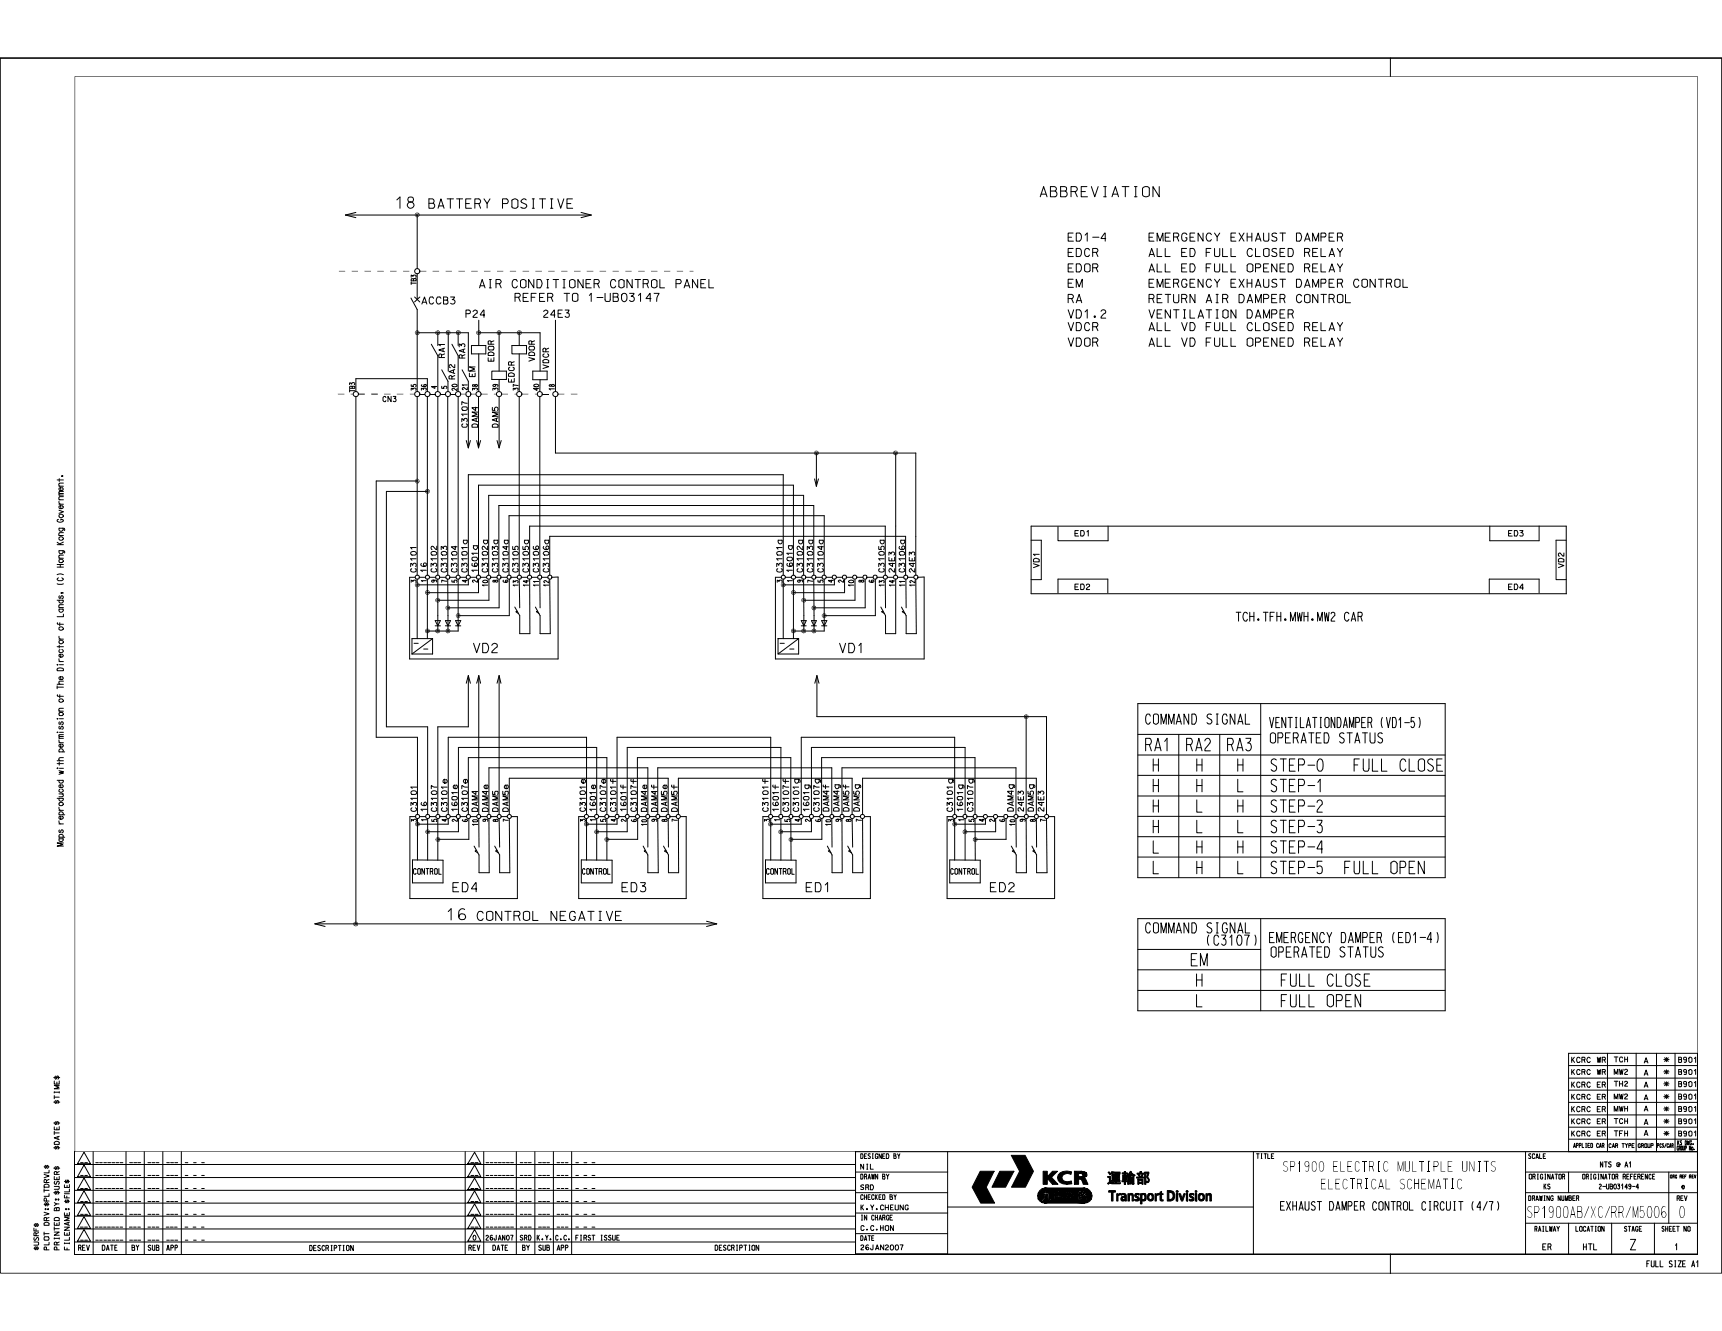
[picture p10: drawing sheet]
<svg xmlns="http://www.w3.org/2000/svg" width="279mm" height="216mm" viewBox="0 0 279 216" stroke-linecap="round" stroke-linejoin="round" font-family="sans-serif">
<defs><g id="words">
<g font-size="21">
<text x="171" y="96.2">:</text>
<text x="241" y="96.2">:</text>
</g>
<text font-size="10.6" x="8.8" y="84.8">I</text>
<text font-size="9.9" x="8.9" y="133.8">I</text>
<text font-size="9.3" x="133.9" y="98.7">~r</text>
<text font-size="8.9" x="131.9" y="116">l</text>
<text font-size="8.3" x="157.6" y="193.8">t</text>
<text font-size="7.5" x="268.7" y="187.8">-</text>
<text font-size="6.9" x="101.7" y="131">I~</text>
<text font-size="6.8" x="131.9" y="78.9">!</text>
<text font-size="6.6" x="139.5" y="191.1">....</text>
<text font-size="6.5" x="74.3" y="69.1">I~</text>
<text font-size="6.4" x="9.1" y="107.4">I</text>
<text font-size="6.1" x="5.2" y="202.9">i</text>
<text font-size="6" x="123.6" y="131.7">~i</text>
<text font-size="5.9" x="9.1" y="100.2">i</text>
<g font-size="5.8">
<text x="66.8" y="143.3">8</text>
<text x="94.2" y="143.3">8</text>
</g>
<g font-size="5.7">
<text x="153.5" y="131.7">5</text>
<text x="155.2" y="131.7">i6</text>
</g>
<text font-size="5.5" x="265.6" y="186.2">....</text>
<g font-size="5.3">
<text x="67.5" y="57.7">--r</text>
<text x="66.5" y="131.4">'</text>
<text x="135" y="131.7">!</text>
</g>
<text font-size="5.1" x="138.4" y="131.7">I</text>
<g font-size="5">
<text x="130.2" y="131.7">i5</text>
<text x="195.7" y="152.2">m~~o/</text>
<text x="272" y="197.5">0</text>
</g>
<text font-size="4.9" x="9.1" y="122.1">I</text>
<text font-size="4.8" x="179.5" y="192.4">n•</text>
<text font-size="4.4" x="125.8" y="92.9">1</text>
<text font-size="4.3" x="9.1" y="92.1">I</text>
<text font-size="4.2" x="73.3" y="129.1">·I~</text>
<g font-size="4.1">
<text x="9" y="88.5">!</text>
<text x="143" y="191.1">.,</text>
</g>
<g font-size="4">
<text x="158.3" y="136.4">2..r</text>
<text x="247.9" y="189.4">&quot;&quot;&quot;</text>
<text x="78.7" y="203.1">'&quot;&quot;&quot;'</text>
<text x="139.5" y="203.2">&quot;&quot;</text>
</g>
<g font-size="3.9">
<text x="79.8" y="64">•-1,-•- - _</text>
<text x="74.3" y="101.2">=-'</text>
<text x="86.7" y="101.2">'</text>
</g>
<g font-size="3.8">
<text x="9.1" y="95.8">-</text>
<text x="185.8" y="121.9">RA1</text>
<text x="192.4" y="121.9">RA2 RA3</text>
<text x="206.1" y="125.1">STEP-O</text>
<text x="219.6" y="125.2">FULL CLOSE</text>
<text x="194" y="131.8">L</text>
<text x="200.7" y="128.5">L</text>
<text x="206.1" y="131.8">STEP-2</text>
<text x="206.1" y="128.4">STEP-1</text>
<text x="194" y="135.2">L</text>
<text x="200.7" y="135.2">L</text>
<text x="206.1" y="135.1">STEP-3</text>
<text x="187" y="138.5">L</text>
<text x="187" y="141.8">L</text>
<text x="200.7" y="141.8">L</text>
<text x="206.1" y="138.4">STEP-4</text>
<text x="206.1" y="141.7">STEP-5</text>
<text x="218.1" y="141.8">FULL OPEN</text>
<text x="193.2" y="156.8">EM</text>
<text x="207.8" y="160.1">FULL CLOSE</text>
<text x="194" y="163.4">L</text>
<text x="207.8" y="163.4">FULL OPEN</text>
</g>
<text font-size="3.7" x="270.6" y="191.9">1•:•</text>
<g font-size="3.6">
<text x="82.3" y="60.5">g</text>
<text x="98.3" y="131">I~</text>
</g>
<text font-size="3.5" x="8.5" y="176.1">;</text>
<text font-size="3.3" x="260.9" y="187.8">''&quot;&quot;'</text>
<g font-size="3.2">
<text x="69.2" y="129.1">1&lt;1~</text>
<text x="126.9" y="131.7">00</text>
<text x="8.5" y="186.5">i</text>
</g>
<g font-size="3.1">
<text x="94" y="128.6">i</text>
<text x="95.8" y="128.6">•</text>
<text x="97.3" y="131.6">i</text>
<text x="160.8" y="192.4">~)KCR</text>
</g>
<g font-size="3">
<text x="187" y="125.2">H</text>
<text x="194" y="125.2">H</text>
<text x="200.7" y="125.2">H</text>
<text x="163.4" y="129.5">j:3</text>
<text x="187" y="128.5">H</text>
<text x="187" y="131.8">H</text>
<text x="194" y="128.5">H</text>
<text x="200.7" y="131.8">H</text>
<text x="187" y="135.2">H</text>
<text x="194" y="138.5">H</text>
<text x="194" y="141.8">H</text>
<text x="200.7" y="138.5">H</text>
<text x="194" y="160.1">H</text>
</g>
<g font-size="2.9">
<text x="70.9" y="57.7">~1,~</text>
<text x="70.9" y="60.5">1,~1,~</text>
<text x="66.5" y="131.6">t</text>
<text x="69.8" y="131.4">t</text>
<text x="71.5" y="131.4">t</text>
<text x="8.5" y="179.1">la</text>
</g>
<g font-size="2.8">
<text x="225.4" y="12">I</text>
<text x="67.5" y="92.9">I~</text>
</g>
<g font-size="2.7">
<text x="64.2" y="33.9">18</text>
<text x="77.7" y="46.8">AIR CONDITIONER CONTROL PANEL</text>
<text x="79.7" y="69.1">!</text>
<text x="125.8" y="106.1">112-J</text>
<text x="9.1" y="118.4">ii</text>
<text x="74.3" y="131.4">lei</text>
<text x="93.9" y="131.6">r</text>
<text x="72.6" y="149.3">16 CONTROL</text>
<text x="271.7" y="185.7">,_</text>
<text x="93.3" y="189.3">---</text>
<text x="93.3" y="197.7">---</text>
<text x="168.2" y="195.8">-</text>
<text x="179.7" y="195.8">Transpart Division</text>
<text x="247.7" y="197.5">SP1900AB/XC/RR/M50061</text>
<text x="264.4" y="202.9">z</text>
<text x="225.4" y="206.1">I</text>
</g>
<g font-size="2.6">
<text x="69.4" y="33.9">BATTERY POSITIVE</text>
<text x="168.7" y="32">ABBREV I AT ION</text>
<text x="173.2" y="39.2">ED1-4</text>
<text x="173.2" y="41.7">EDCR</text>
<text x="186.3" y="39.2">EMERGENCY EXHAUST DAMPER</text>
<text x="186.3" y="41.7">ALL ED FULL CLOSED RELAY</text>
<text x="173.2" y="44.2">EDDR</text>
<text x="173.2" y="46.7">EM</text>
<text x="186.3" y="46.7">EMERGENCY EXHAUST DAMPER CONTROL</text>
<text x="186.3" y="44.2">ALL ED FULL OPENED RELAY</text>
<text x="83.5" y="49">REFER TD 1-UB03147</text>
<text x="173.2" y="49.2">RA</text>
<text x="173.2" y="51.6">VD1,2</text>
<text x="173.2" y="53.8">VDCR</text>
<text x="186.3" y="49.2">RETURN AIR DAMPER CONTROL</text>
<text x="186.3" y="51.7">VENTILATION DAMPER</text>
<text x="186.3" y="53.8">ALL VD FULL CLOSED RELAY</text>
<text x="173.2" y="56.3">VDDR</text>
<text x="186.3" y="56.2">ALL VD FULL OPENED RELAY</text>
<text x="200.5" y="100.8">TCH, TFH,MWH,MW2 CAR</text>
<text x="76.7" y="106">V02</text>
<text x="136.1" y="106">VD1</text>
<text x="73.4" y="144.8">ED4</text>
<text x="89.3" y="149.3">NEGATIVE</text>
<text x="100.8" y="144.8">ED3</text>
<text x="130.7" y="144.3">ED1</text>
<text x="160.6" y="144.4">ED2</text>
<text x="29.9" y="189.3">---</text>
<text x="29.9" y="197.7">---</text>
<text x="207.7" y="196.3">EXHAUST DAMPER CONTROL CIRCUIT 14/71</text>
</g>
<g font-size="2.5">
<text x="66.9" y="106.1">2'.-~</text>
<text x="9.1" y="111.5">;!</text>
<text x="185.7" y="117.5">COMMAND SIGNAL</text>
<text x="205.9" y="118">VENTILATIONDAMPER IVD1-5 l</text>
<text x="206" y="120.6">OPERATED STATUS</text>
<text x="185.7" y="152.2">COMMAND</text>
<text x="205.9" y="153">EMERGENCY DAMPER IEDH l</text>
<text x="206.1" y="155.4">OPERATED STATUS</text>
<text x="208.1" y="190">SP1900 ELECTRIC MULTIPLE UNITS</text>
<text x="214.2" y="192.9">ELECTRICAL SCHEMATIC</text>
</g>
<text font-size="2.4" x="87.9" y="57.7">5</text>
<g font-size="2.3">
<text x="54.7" y="64.6">-~- -c,,-</text>
<text x="166.4" y="129.3">l~:3</text>
<text x="166.7" y="131.7">i:'3~</text>
</g>
<g font-size="2.2">
<text x="79.1" y="57.7">g</text>
<text x="85.7" y="57.7">g</text>
<text x="87.9" y="60.5">g</text>
</g>
<g font-size="2">
<text x="70.9" y="136.8">&gt;--</text>
<text x="98.3" y="136.8">&gt;--</text>
</g>
<g font-size="1.9">
<text x="75.5" y="51.6">P24</text>
<text x="9.1" y="125.5">;;</text>
<text x="9.4" y="135.9">&amp;</text>
<text x="29.9" y="191.1">---</text>
<text x="93.3" y="191.1">---</text>
<text x="29.9" y="193.2">---</text>
<text x="29.9" y="195.3">---</text>
<text x="93.3" y="193.2">---</text>
<text x="93.3" y="195.3">---</text>
<text x="29.9" y="199.5">---</text>
<text x="29.9" y="201.6">---</text>
<text x="93.3" y="199.5">---</text>
</g>
<g font-size="1.8">
<text x="66.6" y="49.4">\ ACCB3</text>
<text x="88.1" y="51.5">24[3</text>
<text x="72.6" y="64">le</text>
<text x="76" y="64">I•</text>
<text x="74.3" y="88.3">1,</text>
<text x="72.6" y="128.7">1</text>
<text x="134.9" y="128.1">lo</text>
</g>
<g font-size="1.7">
<text x="138.7" y="128.1">&lt;&gt;</text>
<text x="267.1" y="205.6">FULLSIZEA1</text>
</g>
<g font-size="1.6">
<text x="134" y="99.7">___JI</text>
<text x="9.1" y="102.1">1,</text>
<text x="9.1" y="113.8">1,</text>
<text x="9.1" y="108.7">a;</text>
<text x="9.1" y="124">,I'</text>
<text x="76.8" y="138.4">I</text>
<text x="79.4" y="138.4">II</text>
<text x="104.2" y="138.3">I</text>
<text x="107.5" y="138.3">I</text>
<text x="134.1" y="138.4">I</text>
<text x="136.6" y="138.4">II</text>
<text x="163.9" y="138.3">1</text>
<text x="167.3" y="138.3">I</text>
<text x="266.7" y="172.8">A</text>
<text x="269.8" y="172.8">•</text>
<text x="266.7" y="180.8">A</text>
<text x="266.7" y="182.8">A</text>
<text x="266.7" y="184.7">A</text>
<text x="269.8" y="180.8">•</text>
<text x="269.8" y="182.8">•</text>
<text x="269.8" y="184.7">•</text>
<text x="84.7" y="202.9">BY</text>
<text x="87.3" y="202.9">SUB/ff</text>
<text x="115.9" y="202.9">IIESCRIPTICW</text>
<text x="250.2" y="202.9">ER</text>
<text x="256.8" y="202.9">HTL</text>
<text x="271.7" y="202.9">1</text>
</g>
<g font-size="1.5">
<text x="174.3" y="95.8">ED2</text>
<text x="244.7" y="95.8">ED4</text>
<text x="9.1" y="137.1">,ii</text>
<text x="124.9" y="141.9">11&lt;1111.</text>
<text x="154.8" y="141.9">11&lt;1111.</text>
<text x="254.9" y="172.5">KCRC WR</text>
<text x="272.3" y="172.5">B901</text>
<text x="261.8" y="176.3">TH2</text>
<text x="139.5" y="188">DESIIHD BY</text>
<text x="248" y="191.3">IIIIGINATIR</text>
<text x="12.6" y="202.9">REV</text>
<text x="16.4" y="202.9">DATE</text>
<text x="21.2" y="202.9">BY</text>
<text x="23.9" y="202.9">SUB</text>
<text x="26.9" y="202.9">APP</text>
<text x="50.1" y="202.9">llESCRIPTillt</text>
<text x="75.9" y="202.9">REY</text>
<text x="79.8" y="202.9">DATE</text>
<text x="248.9" y="199.8">RAILWAY</text>
<text x="255.6" y="199.7">LOCl,TIOI</text>
<text x="269.6" y="199.8">SHEETIII</text>
</g>
<g font-size="1.4">
<text x="261.8" y="172.4">TCH</text>
<text x="254.9" y="174.4">KCRC WR</text>
<text x="254.9" y="176.4">KCRC ER</text>
<text x="254.9" y="178.4">KCRC ER</text>
<text x="261.8" y="174.4">MW2</text>
<text x="261.8" y="178.4">MW2</text>
<text x="266.7" y="174.8">A</text>
<text x="266.7" y="176.8">A</text>
<text x="266.7" y="178.7">A</text>
<text x="269.8" y="178.7">•</text>
<text x="272.3" y="174.4">8901</text>
<text x="272.3" y="176.4">8901</text>
<text x="254.9" y="180.4">KCRC ER</text>
<text x="254.9" y="182.4">KCRC ER</text>
<text x="254.9" y="184.4">KCRC ER</text>
<text x="261.8" y="180.3">MWH</text>
<text x="261.8" y="182.4">TCH</text>
<text x="261.8" y="184.4">TFH</text>
<text x="272.3" y="180.4">8901</text>
<text x="272.3" y="184.4">8901</text>
<text x="203.8" y="188">TllLE</text>
<text x="256.7" y="191.9">IIRIGl= ~NCE</text>
<text x="259.6" y="189.5">NTS • A1</text>
<text x="139.6" y="196.3">K,Y,CHEUNG</text>
<text x="262.9" y="192.4">1</text>
<text x="90.1" y="201.2">C,C,FIRSTISSUE</text>
<text x="263.5" y="199.8">STAIE</text>
</g>
<g font-size="1.3">
<text x="272.3" y="178.4">B901</text>
<text x="272.3" y="182.4">B901</text>
<text x="255.2" y="186.3">N'l'l.lmCM</text>
<text x="250.4" y="193">KS</text>
<text x="84.3" y="201.2">SRDK,Y,</text>
<text x="139.6" y="199.6">C,C,HON</text>
<text x="139.6" y="202.9">26JAN2007</text>
<text x="139.7" y="198">INOIMGE</text>
</g>
<g font-size="1.2">
<text x="126.9" y="128.9">00</text>
<text x="139.5" y="194.6">OEWDBY</text>
</g>
</g></defs>
<g fill="#000">
<path d="M12.1 12.4h263.4v174.5h-263.4v-174.5h.1v174.4h263.2v-174.4h-263.3zM67.5 34.7h.4l-.1 .2a.14 .14 0 0 0-.2-.1 .14 .14 0 0 0 0 .2 .14 .14 0 0 0 .2-.1v-.1a.17 .17 0 0 1 0 .3 .17 .17 0 0 1-.3-.1zM67.4 34.6a.38 .38 0 0 1 .4-.1 .38 .38 0 0 1 .3 .4 .39 .39 0 0 0-.6-.3 .29 .29 0 0 0 .1 .5 .29 .29 0 0 0 .4-.2l.1 .1a.39 .39 0 0 1-.6 .2 .39 .39 0 0 1-.1-.6zM74.3 53.8h.2v.1v.1a.14 .14 0 0 0-.2-.2 .13 .13 0 0 0-.1 .2l.1 .1 .2-.1a.21 .21 0 0 1-.3 .1 .21 .21 0 0 1 .1-.3zM74 53.7a.38 .38 0 0 1 .5-.1 .38 .38 0 0 1 .2 .4 .39 .39 0 0 0-.5-.3 .29 .29 0 0 0 0 .5 .29 .29 0 0 0 .4-.2 .31 .31 0 0 1-.2 .4 .31 .31 0 0 1-.4-.2zM77.5 53.8a.17 .17 0 0 1 .2-.1 .17 .17 0 0 1 .1 .3 .13 .13 0 0 0-.1-.2 .13 .13 0 0 0-.1 .2 .13 .13 0 0 0 .2 .1v-.2l.1 .1a.23 .23 0 0 1-.3 .2 .23 .23 0 0 1-.1-.4zM77.3 53.7a.35 .35 0 0 1 .5-.1 .35 .35 0 0 1 .2 .4 .3 .3 0 0 0-.4-.4 .3 .3 0 0 0-.2 .5 .3 .3 0 0 0 .5 0l.1-.2a.36 .36 0 0 1-.5 .4 .36 .36 0 0 1-.2-.5zM80.8 53.8a.23 .23 0 0 1 .4 .2 .17 .17 0 0 0-.2-.2 .17 .17 0 0 0-.1 .2l.1 .1 .2-.1a.22 .22 0 0 1-.3 .2 .22 .22 0 0 1-.1-.3zM80.7 53.7a.33 .33 0 0 1 .4-.1 .33 .33 0 0 1 .2 .4 .3 .3 0 0 0-.4-.4 .3 .3 0 0 0-.2 .5 .3 .3 0 0 0 .5 0l.1-.2a.36 .36 0 0 1-.5 .4 .36 .36 0 0 1-.1-.6zM84.1 53.8h.3v.2l-.1-.2-.1 .1v.2l.3-.1-.2 .2-.3-.2zM83.9 53.7a.33 .33 0 0 1 .5-.1 .33 .33 0 0 1 .1 .4 .3 .3 0 0 0-.4-.2 .3 .3 0 0 0 0 .5 .3 .3 0 0 0 .4-.2v-.2a.33 .33 0 0 1-.1 .4 .33 .33 0 0 1-.5-.1v-.2zM67.6 77.9h.3v.1h-.3a.12 .12 0 0 0 0 .1 .12 .12 0 0 0 .2 0h.1v.1a.21 .21 0 0 1-.4 0 .21 .21 0 0 1 .1-.3z"/>
<path d="M67.4 77.8a.33 .33 0 0 1 .4-.1 .33 .33 0 0 1 .2 .4 .28 .28 0 0 0-.3-.3 .28 .28 0 0 0-.2 .4 .28 .28 0 0 0 .4 0l.1-.2a.32 .32 0 0 1-.3 .4 .32 .32 0 0 1-.3-.3zM68.1 63.9h.9v.1h-.9zM69.1 79.6l.3-.1 .2 .2-.3-.1-.1 .2h.2l.1-.1 .1 .1a.23 .23 0 0 1-.3 .1 .23 .23 0 0 1-.2-.3zM69 79.5a.36 .36 0 0 1 .5-.1 .36 .36 0 0 1 .2 .3 .29 .29 0 0 0-.3-.3 .29 .29 0 0 0-.3 .4 .29 .29 0 0 0 .5 .1v-.2a.33 .33 0 0 1-.1 .4 .33 .33 0 0 1-.5-.2v-.2zM69.8 63.9h.8v.1h-.8zM71.4 63.9h.9v.1h-.9zM145.2 73.3a.17 .17 0 0 1 .2 0 .17 .17 0 0 1 .1 .2 .13 .13 0 0 0-.2-.1 .13 .13 0 0 0-.1 .1l.2 .1 .1-.2v.1a.23 .23 0 0 1-.3 .2 .23 .23 0 0 1 0-.4zM145 73.2a.39 .39 0 0 1 .4-.1 .39 .39 0 0 1 .3 .4h-.1a.29 .29 0 0 0-.4-.3 .29 .29 0 0 0-.1 .5 .29 .29 0 0 0 .4 0l.1-.2a.31 .31 0 0 1-.2 .4 .31 .31 0 0 1-.4-.2zM67.6 94.7h.2l.1 .2-.2-.2a.13 .13 0 0 0-.1 .2 .13 .13 0 0 0 .1 .1l.1-.1 .1 .1a.21 .21 0 0 1-.4 0 .21 .21 0 0 1 .1-.3zM67.6 94.5a.3 .3 0 0 1 .3 0 .3 .3 0 0 1 .1 .4 .29 .29 0 0 0-.5-.2 .29 .29 0 0 0 0 .5 .29 .29 0 0 0 .5-.2v-.1a.25 .25 0 0 1 0 .3 .25 .25 0 0 1-.3 .1 .4 .4 0 0 1-.4-.4 .4 .4 0 0 1 .3-.4zM69.1 96.1a.23 .23 0 0 1 .3-.2 .23 .23 0 0 1 .2 .2l-.3-.1-.1 .1 .2 .1 .1-.1a.19 .19 0 0 1-.2 .2 .19 .19 0 0 1-.2-.2zM69 95.9a.33 .33 0 0 1 .5-.1 .33 .33 0 0 1 .1 .3 .29 .29 0 0 0-.4-.2 .29 .29 0 0 0-.1 .4 .29 .29 0 0 0 .5 0v-.2a.32 .32 0 0 1-.2 .4 .32 .32 0 0 1-.4-.3z"/>
<path d="M70.9 97.2a.18 .18 0 0 1 .2 0 .18 .18 0 0 1 .1 .2 .14 .14 0 0 0-.2-.2 .13 .13 0 0 0-.1 .2 .13 .13 0 0 0 .2 .1l.1-.2v.1a.22 .22 0 0 1-.3 .2 .22 .22 0 0 1 0-.4zM70.7 97.2a.42 .42 0 0 1 .7 .1l-.1 .1a.3 .3 0 0 0-.3-.3 .3 .3 0 0 0-.2 .4 .3 .3 0 0 0 .4 .1l.2-.2a.38 .38 0 0 1-.5 .3 .38 .38 0 0 1-.2-.5zM72.6 98.4h.2l.1 .2-.3-.1v.2h.2v-.1a.15 .15 0 0 1 0 .2 .15 .15 0 0 1-.2 0l-.1-.1zM72.3 98.4a.39 .39 0 0 1 .5-.1 .39 .39 0 0 1 .2 .3 .37 .37 0 0 0-.6-.2 .29 .29 0 0 0 .2 .5 .29 .29 0 0 0 .3-.3 .29 .29 0 0 1-.1 .4 .29 .29 0 0 1-.4-.2zM126.9 94.7h.3l.1 .2-.1-.1a.13 .13 0 0 0-.2-.1 .15 .15 0 0 0 0 .3 .13 .13 0 0 0 .2-.1l.1 .1a.23 .23 0 0 1-.3 0 .23 .23 0 0 1-.1-.3zM127 94.5a.3 .3 0 0 1 .3 0 .3 .3 0 0 1 .1 .4 .31 .31 0 0 0-.5-.3 .31 .31 0 0 0 0 .6 .31 .31 0 0 0 .5-.2v-.1a.29 .29 0 0 1-.1 .3 .29 .29 0 0 1-.3 .1 .4 .4 0 0 1-.3-.4 .4 .4 0 0 1 .3-.4zM128.6 96h.3v.1a.13 .13 0 0 0-.2-.1 .13 .13 0 0 0-.1 .2l.3-.1-.1 .3-.1-.1-.2-.1zM128.4 95.9l.1-.1a.31 .31 0 0 1 .4 0 .31 .31 0 0 1 .1 .3 .3 .3 0 0 0-.3-.2 .3 .3 0 0 0-.2 .4 .3 .3 0 0 0 .4 .1l.2-.3a.38 .38 0 0 1-.5 .4 .38 .38 0 0 1-.2-.6zM130.3 97.2h.3v.2l-.2-.2a.13 .13 0 0 0-.1 .2 .13 .13 0 0 0 .2 .1l.1-.1a.22 .22 0 0 1-.3 .2 .22 .22 0 0 1 0-.4zM130.1 97.1a.32 .32 0 0 1 .4-.1 .32 .32 0 0 1 .2 .4 .29 .29 0 0 0-.5-.2 .29 .29 0 0 0 0 .5 .29 .29 0 0 0 .5-.2l.1-.1a.38 .38 0 0 1-.5 .3 .38 .38 0 0 1-.2-.6zM69.1 102.3l.1-.1a.17 .17 0 0 1 .2 0 .17 .17 0 0 1 .1 .2l-.1-.2-.2 .1 .1 .2 .2-.2 .1 .1a.22 .22 0 0 1-.3 .2 .22 .22 0 0 1-.2-.3zM69 102.1a.33 .33 0 0 1 .5-.1 .33 .33 0 0 1 .1 .4 .29 .29 0 0 0-.4-.3 .29 .29 0 0 0-.1 .5 .29 .29 0 0 0 .5-.1v-.2a.33 .33 0 0 1-.1 .4 .33 .33 0 0 1-.5-.1v-.2z"/>
<path d="M70.9 102.2a.17 .17 0 0 1 .2-.1 .17 .17 0 0 1 .1 .3 .14 .14 0 0 0-.2-.2 .13 .13 0 0 0-.1 .2l.1 .1 .2-.1a.23 .23 0 0 1-.3 .2 .23 .23 0 0 1 0-.4zM70.7 102.1a.35 .35 0 0 1 .4-.1 .35 .35 0 0 1 .2 .4 .3 .3 0 0 0-.3-.4 .3 .3 0 0 0-.2 .5 .3 .3 0 0 0 .4 0l.1-.2a.38 .38 0 0 1-.5 .4 .38 .38 0 0 1-.1-.6zM72.6 102.2h.2l.1 .1-.1 .1a.13 .13 0 0 0-.1-.2 .13 .13 0 0 0-.1 .2v.1l.2-.2 .1 .1a.21 .21 0 0 1-.4 .1 .2 .2 0 0 1 .1-.3zM72.3 102.1a.35 .35 0 0 1 .5-.1 .35 .35 0 0 1 .2 .4 .28 .28 0 0 0-.3-.4 .29 .29 0 0 0-.3 .5 .28 .28 0 0 0 .5 0l.1-.2a.36 .36 0 0 1-.5 .4 .36 .36 0 0 1-.2-.5zM128.6 102.2l.2-.1 .1 .2v.1a.14 .14 0 0 0-.2-.2 .13 .13 0 0 0-.1 .2l.2 .1 .1-.1a.23 .23 0 0 1-.3 .2 .23 .23 0 0 1 0-.4zM128.4 102.1a.38 .38 0 0 1 .5-.1 .38 .38 0 0 1 .2 .4h-.1a.31 .31 0 0 0-.4-.3 .31 .31 0 0 0-.1 .5 .31 .31 0 0 0 .5-.1l.1-.1a.38 .38 0 0 1-.5 .3 .38 .38 0 0 1-.2-.6zM130.3 102.2h.3v.2l-.1-.2a.14 .14 0 0 0-.2 .2 .13 .13 0 0 0 .2 .1l.1-.1a.22 .22 0 0 1-.3 .1 .22 .22 0 0 1 0-.3zM130.1 102.1a.38 .38 0 0 1 .4-.1 .38 .38 0 0 1 .3 .4h-.1a.29 .29 0 0 0-.4-.3 .29 .29 0 0 0-.1 .5 .29 .29 0 0 0 .4-.1l.2-.1a.38 .38 0 0 1-.5 .3 .38 .38 0 0 1-.2-.6zM131.9 102.2h.3v.2l-.1-.2a.13 .13 0 0 0-.1 .2 .13 .13 0 0 0 .1 .1l.1-.1a.19 .19 0 0 1-.1 .2 .19 .19 0 0 1-.2-.2zM131.7 102.1a.38 .38 0 0 1 .5-.1 .38 .38 0 0 1 .2 .4h-.1a.29 .29 0 0 0-.4-.3 .29 .29 0 0 0-.1 .5 .29 .29 0 0 0 .5-.1l.1-.1a.38 .38 0 0 1-.5 .3 .38 .38 0 0 1-.2-.6zM166.4 116l.3 .2h-.1l-.1-.1v.3l.2-.2a.21 .21 0 0 1-.3 .2 .21 .21 0 0 1 0-.4zM166.2 116a.38 .38 0 0 1 .4-.1 .38 .38 0 0 1 .3 .3 .35 .35 0 0 0-.3-.2 .35 .35 0 0 0-.4 .2 .29 .29 0 0 0 .3 .4 .29 .29 0 0 0 .3-.4 .28 .28 0 0 1-.1 .4 .28 .28 0 0 1-.3 0l-.2-.2z"/>
<path d="M67.6 133.5l.3 .1v.1l-.2-.1-.1 .2 .3-.1a.21 .21 0 0 1-.3 .1 .21 .21 0 0 1 0-.3zM67.5 133.4a.41 .41 0 0 1 .6 .3 .35 .35 0 0 0-.3-.3 .35 .35 0 0 0-.3 .2 .28 .28 0 0 0 .2 .4 .28 .28 0 0 0 .3-.3h.1a.38 .38 0 0 1-.5 .3 .38 .38 0 0 1-.1-.6zM69.2 134.8l.2-.1 .2 .1-.1 .1a.13 .13 0 0 0-.1-.1 .13 .13 0 0 0-.1 .1 .17 .17 0 0 0 .1 .1 .17 .17 0 0 0 .2-.1 .21 .21 0 0 1-.3 .2 .21 .21 0 0 1-.1-.3zM69.1 134.7a.33 .33 0 0 1 .4-.1 .33 .33 0 0 1 .2 .4 .29 .29 0 0 0-.4-.3 .29 .29 0 0 0-.1 .4 .29 .29 0 0 0 .4 0l.1-.2a.31 .31 0 0 1-.2 .4 .31 .31 0 0 1-.4-.2l-.1-.2zM95 133.5h.3v.1v.1l-.2-.1-.1 .2 .3-.1a.21 .21 0 0 1-.3 .1 .21 .21 0 0 1 0-.3zM94.8 133.5a.37 .37 0 0 1 .4-.2 .37 .37 0 0 1 .3 .4h-.1a.29 .29 0 0 0-.4-.2 .29 .29 0 0 0 0 .5 .29 .29 0 0 0 .4-.2l.1-.1a.37 .37 0 0 1-.5 .3 .37 .37 0 0 1-.2-.5zM96.6 134.8l.2-.1 .2 .1v.1l-.2-.1-.1 .1 .1 .1 .2-.1a.2 .2 0 0 1-.3 .2 .2 .2 0 0 1-.1-.3zM96.6 134.6a.28 .28 0 0 1 .4 0 .28 .28 0 0 1 .1 .3 .3 .3 0 0 0-.5-.2 .3 .3 0 0 0 0 .5 .3 .3 0 0 0 .5-.2l.1-.1a.37 .37 0 0 1-.6 .4 .37 .37 0 0 1 0-.7zM125 133.5l.3 .1-.1 .1a.12 .12 0 0 0-.1-.1 .12 .12 0 0 0-.2 .1 .12 .12 0 0 0 .2 .1l.1-.2a.18 .18 0 0 1-.2 .3 .18 .18 0 0 1-.2-.3zM124.8 133.4a.48 .48 0 0 1 .6 .3 .35 .35 0 0 0-.3-.3 .35 .35 0 0 0-.3 .3 .3 .3 0 0 0 .3 .3 .3 .3 0 0 0 .2-.3h.1a.4 .4 0 0 1-.5 .3 .4 .4 0 0 1-.1-.6zM126.6 134.7l.3 .1v.1l-.3-.1v.2l.3-.1a.21 .21 0 0 1-.3 .2 .21 .21 0 0 1 0-.4zM126.4 134.7a.38 .38 0 0 1 .4-.1 .38 .38 0 0 1 .2 .3 .37 .37 0 0 0-.6-.2 .29 .29 0 0 0 .2 .5 .29 .29 0 0 0 .4-.3 .3 .3 0 0 1-.2 .4 .3 .3 0 0 1-.4-.1z"/>
<path d="M128.2 136l.2-.1 .1 .1v.1h-.3l.1 .2h.1v-.2l.1 .1a.2 .2 0 0 1-.3 .1 .2 .2 0 0 1 0-.3zM128.1 135.9a.35 .35 0 0 1 .4-.1 .35 .35 0 0 1 .2 .3 .34 .34 0 0 0-.6-.1 .28 .28 0 0 0 .2 .4 .28 .28 0 0 0 .3-.3 .33 .33 0 0 1-.2 .5 .33 .33 0 0 1-.4-.3zM154.7 133.6a.2 .2 0 0 1 .2-.1 .2 .2 0 0 1 .2 .2l-.2-.1-.1 .1 .1 .1 .2-.2a.18 .18 0 0 1-.1 .3 .18 .18 0 0 1-.3-.1zM154.7 133.4h.1a.26 .26 0 0 1 .3 0 .26 .26 0 0 1 .1 .3 .29 .29 0 0 0-.5-.2 .29 .29 0 0 0 0 .5 .29 .29 0 0 0 .5-.2v-.1a.3 .3 0 0 1-.1 .4 .3 .3 0 0 1-.4-.1 .38 .38 0 0 1 0-.6zM156.4 134.8a.17 .17 0 0 1 .3-.1 .17 .17 0 0 1 0 .3l-.1-.2-.1 .1a.13 .13 0 0 0 .1 .1 .13 .13 0 0 0 .1-.1l.1 .1-.1 .1a.21 .21 0 0 1-.3 0 .21 .21 0 0 1 0-.3zM156.3 134.7a.38 .38 0 0 1 .4-.1 .38 .38 0 0 1 .2 .3 .35 .35 0 0 0-.3-.2 .35 .35 0 0 0-.3 .1 .29 .29 0 0 0 .2 .4 .29 .29 0 0 0 .3-.3 .29 .29 0 0 1 0 .4 .29 .29 0 0 1-.4 0l-.2-.3zM57.6 149.7a.17 .17 0 0 1 .2 0 .17 .17 0 0 1 .1 .2 .13 .13 0 0 0-.2-.1 .13 .13 0 0 0-.1 .1h.3a.2 .2 0 0 1-.3 .1 .2 .2 0 0 1 0-.3zM57.4 149.6a.38 .38 0 0 1 .4-.1 .38 .38 0 0 1 .3 .4 .37 .37 0 0 0-.6-.2 .29 .29 0 0 0 .1 .5 .29 .29 0 0 0 .4-.3 .32 .32 0 0 1-.2 .4 .32 .32 0 0 1-.4-.2zM171.4 194.3h.4v.1h-.4zM171.4 194.1h.4v.1h-.4zM171.8 194.1h.5v.1h-.5zM171.8 194.3h.5v.1h-.5z"/>
<path d="M175.8 194.6h.3v.2h-.3zM175.8 194.2h.3v.4h-.3zM0 9.4h279.4v197.2h-279.4v-.1h279.3v-197h-279.2v197h-.1z"/>
<path d="M55 43.9h1v.1h-1zM57.1 43.9h1v.1h-1zM59.1 43.9h1.1v.1h-1.1zM61.2 43.9h1.1v.1h-1.1zM63.3 43.9h1v.1h-1zM65.4 43.9h1v.1h-1z"/>
<path d="M68.1 43.9h1.1v.1h-1.1zM70.2 43.9h1v.1h-1zM72.3 43.9h1v.1h-1zM74.4 43.9h1v.1h-1zM76.5 43.9h1v.1h-1zM78.5 43.9h1.1v.1h-1.1zM80.6 43.9h1.1v.1h-1.1zM82.7 43.9h1v.1h-1zM84.8 43.9h1.1v.1h-1.1zM86.9 43.9h1v.1h-1zM88.9 43.9h1.1v.1h-1.1zM91.1 43.9h1v.1h-1zM93.1 43.9h1.1v.1h-1.1zM95.2 43.9h1.1v.1h-1.1zM97.3 43.9h1v.1h-1zM99.4 43.9h1v.1h-1zM101.5 43.9h1v.1h-1zM103.5 43.9h1.1v.1h-1.1zM105.6 43.9h1.1v.1h-1.1zM107.7 43.9h1.1v.1h-1.1zM109.8 43.9h1v.1h-1zM111.9 43.9h.6v.1h-.6z"/>
<path d="M58.2 63.9h1v.1h-1zM60.2 63.9h1.1v.1h-1.1zM62.3 63.9h1.1v.1h-1.1zM64.4 63.9h1v.1h-1zM66.5 63.9h.8v.1h-.8z"/>
<path d="M78.1 63.9h1v.1h-1zM80.1 63.9h.5v.1h-.5z"/>
</g>
<g fill="none" stroke="#000" stroke-width=".16">
<path d="M0 9.4h279.4M56 34.9h39.9M56 34.9l1.7 .4M57.7 34.5l-1.7 .4M67.7 34.9v8.7M94.3 34.5l1.6 .4M95.9 34.9l-1.6 .4M66.7 48.3l1 1.9v13.3M66.7 45v-.4l.3 .2a.23 .23 0 0 1 .3-.2 .23 .23 0 0 1 .1 .4M66.7 45.7v.4M66.7 45.9h.8M66.8 45.2l.3 .1 .2-.1h.2v.4h-.8z"/>
<path d="M67.1 45.3v.3M67.7 54h8.3v6.2M67.7 44.4v4.2M71 57.7v5.8M72.7 54v6.2M74.3 54v2M74.3 57.7v5.8M77.7 51.9v4.1M77.7 57.4v6.1M77.7 54h9.9v6.2M78.8 56h-2.3v1.4h2.3M79.4 45.3h.3"/>
<path d="M79.7 55.5v.3M80.1 55.3l-.4 .2-.2-.2h-.3v.5h.9M81 54v6.2M84.2 54v2M84.2 57.4v6.1M85.4 56h-2.3v1.4h2.3M86.3 55.5v.3M86.7 55.3l-.4 .2-.2-.2h-.2l-.1 .5h.9M88.7 45.3h.3M89.7 45.3h.9M90.1 51.9v11.6M91.4 45.3h.3"/>
<path d="M103 45.3h.9M56.7 62.4v-.3l.4 .2a.23 .23 0 0 1 .2-.2 .23 .23 0 0 1 .2 .3M56.8 62.7h.4h.3l.1 .3h-.9zM57.2 62.7v.3M57.7 64.3v85.6M57.7 63.5v-2.1h11.6v2.1M66.7 63.3v-.3h.2l.1 .2a.23 .23 0 0 1 .3-.3 .23 .23 0 0 1 .1 .4M66.7 62.4v.3h.4a.23 .23 0 0 1 .2-.3 .23 .23 0 0 1 .2 .3h-.1M67.7 64.3v29M67.7 78h-6.7v41.6h6.7v12.5M68.4 63.3v-.3l.3 .2a.24 .24 0 0 1 .3-.3 .24 .24 0 0 1 .2 .3l-.1 .1M68.5 62.4h-.1a.38 .38 0 0 0 .3 .4 .38 .38 0 0 0 .4-.1l.1-.3a.23 .23 0 0 0-.3 0 .23 .23 0 0 0-.1 .2l.2 .1"/>
<path d="M69.3 79.7h-6.6v38.2h6.7v14.2M69.3 64.3v29M70.6 62.7v.3l-.6-.3h.9M71 64.3v29M71.7 62.7v.3h.4a.23 .23 0 0 1 .1-.3 .23 .23 0 0 1 .3 .2l-.1 .1M72.6 64.3v29M72.7 61.8v1.7M74.3 64.3v29M75.6 71.5l.4 1.1M76 61.8v1.7M76 64.3v8.3M76.3 71.5l-.3 1.1"/>
<path d="M77.3 71.5l.3 1.1M77.6 64.3v8.3M78 71.5l-.4 1.1M79.9 66.1v.4l.4 .1-.1-.2a.3 .3 0 0 1 .4-.4 .3 .3 0 0 1 .2 .5l-.1 .1M80.6 71.5l.4 1.1M81 64.3v8.3M81.3 71.5l-.3 1.1M84.2 64.3v29M87.6 64.3v29M90.1 64.3v9.2h58.5v19.8M145.3 73.5v19.8M66.6 91.9v-.5h.2l.2 .3a.3 .3 0 0 1 .4-.3 .3 .3 0 0 1 0 .5"/>
<path d="M66.7 89.6a.47 .47 0 0 1 .5-.2 .47 .47 0 0 1 .3 .5l-.3 .1a.38 .38 0 0 1-.6-.3zM66.7 94.4v-.3l.3 .2a.23 .23 0 0 1 .3-.2 .23 .23 0 0 1 .1 .3M66.8 92.2l-.2 .3a.61 .61 0 0 0 .9 .2v-.4M67.4 93.6h-.9v13.3h24.1v-13.3h-1.1M67.5 90.6h-.9l.2 .3M67.5 88.8h-.9l.2 .3M67.7 93.9v9.7M69.2 94.2h-.8l.2 .1M69.3 93.9v9.7M69.7 93.6h1M69.9 91.9v-.5l.4 .3a.3 .3 0 0 1 .4-.3 .3 .3 0 0 1 0 .5M70 89.6a.47 .47 0 0 1 .5-.2 .47 .47 0 0 1 .3 .5l-.1 .1h-.6l-.2-.2z"/>
<path d="M70.1 92.2l-.2 .3a.49 .49 0 0 0 .5 .3 .49 .49 0 0 0 .5-.3l-.2-.3M70.3 94.1l.1 .3h-.2l-.2-.1a.55 .55 0 0 1 .9-.1l-.1 .2M70.9 90.6h-1l.3 .3M70.9 88.6v.6l-.6-.6a.27 .27 0 0 0-.4 .2 .27 .27 0 0 0 .2 .4M71 93.9v8.5M71.3 93.6h1M71.6 91.9v-.5l.3 .1v.2a.3 .3 0 0 1 .5-.3 .3 .3 0 0 1 0 .5M71.6 89.2v-.6l.2 .1 .1 .3a.31 .31 0 0 1 .2-.4 .31 .31 0 0 1 .4 .2 .31 .31 0 0 1-.1 .4M71.6 89.6a.47 .47 0 0 1 .6-.2 .47 .47 0 0 1 .3 .5l-.4 .1a.38 .38 0 0 1-.5-.3zM71.8 92.2l-.2 .1a.45 .45 0 0 0 .4 .5 .45 .45 0 0 0 .5-.3l-.2-.3M72.5 90.6h-.9l.2 .3M72.5 94.3l-.8-.2v.3"/>
<path d="M72.6 93.9l.1 8.5M73 93.6h1M73.2 91.9v-.5h.2l.2 .3a.3 .3 0 0 1 .4-.3 .3 .3 0 0 1 0 .5M73.3 89.6a.44 .44 0 0 1 .6-.2 .44 .44 0 0 1 .2 .5l-.3 .1a.38 .38 0 0 1-.6-.3zM73.3 94.1v.3h.4v-.1a.23 .23 0 0 1 .3-.2 .23 .23 0 0 1 .1 .3M73.4 92.2l-.1 .1a.45 .45 0 0 0 .3 .5 .45 .45 0 0 0 .6-.3l-.2-.3M73.9 88.6v.6l-.7-.5h1M74.2 90.6h-1l.3 .3M74.3 93.9v8.5h-5M74.7 93.6h.9M74.9 89.6l.4-.1a.38 .38 0 0 1 .5 .3l-.2 .2h-.5l-.2-.1zM74.9 91.9v-.5l.4 .3a.29 .29 0 0 1 .2-.3 .29 .29 0 0 1 .3 .1 .29 .29 0 0 1-.1 .4"/>
<path d="M75.1 92.2l-.2 .1a.45 .45 0 0 0 .4 .5 .45 .45 0 0 0 .5-.3l-.2-.3M75.6 94.1v.3l-.6-.2 .8-.1M75.8 90.6h-.9l.2 .3M76 93.3v-16.3h51.1v16.3M76 93.9v1h-8.3M76.3 93.6h1M76.6 90.5l.2-.1h.5l.1 .1a.43 .43 0 0 1-.4 .5 .43 .43 0 0 1-.4-.5zM76.6 91.4a.47 .47 0 0 0 .3 .5 .47 .47 0 0 0 .5-.2v-.3a.27 .27 0 0 0-.4 0 .27 .27 0 0 0 .1 .4h.2M76.8 88.5h.7M76.9 88.5a.35 .35 0 0 0 0 .5 .35 .35 0 0 0 .5 0 .35 .35 0 0 0 0-.5M77.5 92.5h-.9l.2 .2M77.5 89.7h-.9l.2 .3"/>
<path d="M77.5 94.1l-.1 .3-.4-.3h-.2l-.1 .3h.1M77.6 93.3v-14.6h51.1v14.6M77.6 93.9v2.2h-8.3M78 93.6h1M78.2 91.9v-.5l.3 .1v.2a.31 .31 0 0 1 .5-.3 .31 .31 0 0 1 0 .5M78.3 89.6a.47 .47 0 0 1 .5-.2 .47 .47 0 0 1 .3 .5l-.1 .1h-.6l-.2-.2zM78.3 94.3a.48 .48 0 0 1 .8 .1 .48 .48 0 0 1-.8-.1zM78.4 92.2l-.2 .3 .1 .2a.47 .47 0 0 0 .5 .1 .47 .47 0 0 0 .3-.5l-.1-.1M78.4 87.6h.7M78.5 87.6a.35 .35 0 0 0 0 .5 .35 .35 0 0 0 .5 0 .35 .35 0 0 0 0-.5M79.1 88.6v.6l-.6-.6a.26 .26 0 0 0-.3 .2 .26 .26 0 0 0 .2 .4M79.1 90.6h-.9l.2 .3"/>
<path d="M79.1 94.9h-.8l.2 .1M79.3 93.3v-13h51.1v13M79.3 94v3.4h-8.3M79.6 93.6h1M79.9 91.9v-.5l.3 .3a.3 .3 0 0 1 .4-.3 .3 .3 0 0 1 .1 .5M79.9 89.2v-.6l.3 .4a.3 .3 0 0 1 .4-.4 .3 .3 0 0 1 .1 .6M79.9 89.6a.47 .47 0 0 1 .6-.2 .47 .47 0 0 1 .3 .5l-.2 .1h-.5l-.2-.2zM80 94.2l.1-.1 .2 .2v.1h-.2zM80.1 92.2l-.2 .1a.44 .44 0 0 0 .3 .5 .44 .44 0 0 0 .5-.1l.1-.2-.2-.3M80.1 87.6h.7M80.2 87.6a.36 .36 0 0 0 0 .5 .36 .36 0 0 0 .5 0 .36 .36 0 0 0 0-.5M80.3 94.2l.1-.1 .4 .1-.2 .2-.3-.1"/>
<path d="M80.8 90.6h-.9l.2 .3M80.9 93.3v-11.3h51.1v11.3M81 94v4.6h-8.3M81.3 93.6h1M81.6 91.9v-.5l.3 .3a.3 .3 0 0 1 .4-.3 .3 .3 0 0 1 .1 .5M81.6 89.6a.47 .47 0 0 1 .6-.2 .47 .47 0 0 1 .3 .5l-.2 .1h-.6l-.1-.2zM81.7 94.1l-.1 .1a.52 .52 0 0 0 .8 .1l-.1-.2h-.2l-.1 .2 .2 .1M81.7 92.2l-.1 .3v.2a.47 .47 0 0 0 .6 .1 .47 .47 0 0 0 .3-.5l-.2-.1M81.8 87.6h.7M81.9 87.6a.35 .35 0 0 0 0 .5 .35 .35 0 0 0 .5 0 .35 .35 0 0 0 0-.5M82.2 88.6v.6l-.6-.5h.9M82.5 90.6h-.9l.2 .3"/>
<path d="M82.6 93.3v-9.6h51.1v9.6M82.6 93.9v6h-8.3M82.9 93.6h1M83.2 88.6v.5l.4 .1-.1-.2a.3 .3 0 0 1 .4-.4 .3 .3 0 0 1 .1 .6M83.2 91.9v-.5h.1l.2 .3a.3 .3 0 0 1 .4-.3 .3 .3 0 0 1 .1 .5M83.2 89.6a.47 .47 0 0 1 .6-.2 .47 .47 0 0 1 .3 .5l-.4 .1a.38 .38 0 0 1-.5-.3zM83.3 94.5v-.3l.3 .2a.23 .23 0 0 1 .3-.2 .23 .23 0 0 1 .1 .3M83.4 92.2l-.2 .1a.43 .43 0 0 0 .4 .5 .43 .43 0 0 0 .5-.3v-.2l-.2-.1M84.1 90.6h-.9l.2 .3M84.1 94.9h-.8l.2 .1M84.2 93.9l.1 4.7M84.6 93.6h1"/>
<path d="M84.8 91.9v-.5h.2l.2 .3a.3 .3 0 0 1 .4-.3 .3 .3 0 0 1 0 .5M84.8 88.6v.5l.5 .1-.1-.2a.3 .3 0 0 1 .4-.4 .3 .3 0 0 1 0 .6M84.9 89.6l.3-.1a.4 .4 0 0 1 .6 .3 .52 .52 0 0 1-1-.1zM85 92.2l-.2 .3a.49 .49 0 0 0 .5 .3 .49 .49 0 0 0 .5-.3l-.2-.3M85.1 87.6h.7M85.2 87.6a.34 .34 0 0 0 0 .5 .34 .34 0 0 0 .4 0l.2-.1-.1-.4M85.5 94.2v.3l-.6-.2 .9-.1M85.8 90.6h-1l.3 .3M85.8 94.9h-.9l.2 .1M85.9 93.3v-8h57.7v8M85.9 93.9l.1 8.9h-1.7v-2.9M86.3 93.6h.9"/>
<path d="M86.5 91.9v-.5l.4 .3a.29 .29 0 0 1 .2-.3 .29 .29 0 0 1 .3 .1 .29 .29 0 0 1-.1 .4M86.5 89.6l.4-.1a.4 .4 0 0 1 .5 .3l-.2 .2h-.2a.34 .34 0 0 1-.5-.3zM86.6 88.6l-.1 .1a.43 .43 0 0 0 .5 .5 .43 .43 0 0 0 .4-.5 .26 .26 0 0 0-.4 0 .26 .26 0 0 0 0 .4h.2M86.7 92.2l-.2 .1a.45 .45 0 0 0 .4 .5 .45 .45 0 0 0 .5-.3l-.2-.3M87.4 90.6h-.9l.2 .3M87.4 94.9h-.8l.2 .1M87.4 94.3h-.8l.2 .1M87.6 93.9v4.7M87.9 93.6h1M88.1 91.9v-.5h.2l.2 .3a.3 .3 0 0 1 .4-.3 .3 .3 0 0 1 0 .5M88.2 89.6a.45 .45 0 0 1 .6-.2 .45 .45 0 0 1 .2 .5l-.3 .1a.38 .38 0 0 1-.6-.3zM88.2 88.6a.44 .44 0 0 0 .3 .6 .44 .44 0 0 0 .6-.3l-.1-.2a.26 .26 0 0 0-.4 0 .26 .26 0 0 0 .2 .4"/>
<path d="M88.3 92.2l-.1 .1a.45 .45 0 0 0 .3 .5 .45 .45 0 0 0 .6-.3l-.2-.3M88.4 87.6h.7M88.5 87.6a.35 .35 0 0 0 0 .5 .35 .35 0 0 0 .5 0 .35 .35 0 0 0 0-.5M89.1 90.6h-1l.3 .3M89.1 94.2v.3h-.1l-.4-.3h-.3l-.1 .2 .2 .1M89.1 94.9h-.9l.3 .1M89.2 93.9l.1 8.9h-1.7v-2.9M89.2 93.3v-6.3h57.7v6.3M125.8 93.6v13.3h24.1v-13.3h-1M126.1 94.4v-.3l.3 .2a.23 .23 0 0 1 .3-.2 .23 .23 0 0 1 .1 .3M126.2 87.6h.7M126.3 87.6a.35 .35 0 0 0 0 .5 .35 .35 0 0 0 .5 0 .35 .35 0 0 0 0-.5"/>
<path d="M127.1 94.9h8.3M127.1 93.9v9.7M128.7 93.9v9.7M128.7 96.1h8.3M129.1 93.6a.35 .35 0 0 0-.5-.3 .35 .35 0 0 0-.2 .5 .35 .35 0 0 0 .6 .1l.1-.3h1M129.3 91.9v-.5l.4 .3a.3 .3 0 0 1 .4-.3 .3 .3 0 0 1 0 .5M129.4 89.6a.47 .47 0 0 1 .5-.2 .47 .47 0 0 1 .3 .5l-.2 .1h-.5l-.2-.2zM129.5 92.2l-.1 .1a.44 .44 0 0 0 .2 .5 .44 .44 0 0 0 .6-.1l.1-.2-.3-.3M129.6 87.6h.7M129.7 87.6a.36 .36 0 0 0 0 .5 .36 .36 0 0 0 .5 0 .36 .36 0 0 0 0-.5M129.7 94.1l.1 .1a.19 .19 0 0 1 0 .2 .19 .19 0 0 1-.3 0 .19 .19 0 0 1 .1-.3h.5l.2 .1-.1 .2M130.3 90.6h-1l.2 .3"/>
<path d="M130.3 88.6v.6l-.6-.6a.27 .27 0 0 0-.4 .2 .27 .27 0 0 0 .2 .4M130.4 93.9v8.5M130.4 97.4h8.3M130.7 93.6h1M131 89.2v-.6l.2 .1 .1 .3a.31 .31 0 0 1 .2-.4 .31 .31 0 0 1 .4 .2 .31 .31 0 0 1-.1 .4M131 91.9v-.5h.1l.2 .3a.3 .3 0 0 1 .4-.3 .3 .3 0 0 1 .1 .5M131 89.6a.47 .47 0 0 1 .6-.2 .47 .47 0 0 1 .3 .5l-.4 .1a.38 .38 0 0 1-.5-.3zM131 92.3a.45 .45 0 0 0 .4 .5 .45 .45 0 0 0 .5-.3v-.2M131.2 87.6h.7M131.3 87.6a.36 .36 0 0 0 0 .5 .36 .36 0 0 0 .5 0 .36 .36 0 0 0 0-.5M131.9 90.6h-.9l.2 .3M132.1 99.9v2.5"/>
<path d="M132.7 89.6a.47 .47 0 0 1 .6-.2 .47 .47 0 0 1 .3 .5l-.4 .1a.34 .34 0 0 1-.5-.3zM132.9 87.6h.7M133 87.6a.36 .36 0 0 0 0 .5 .36 .36 0 0 0 .5 0 .36 .36 0 0 0 0-.5M133.3 88.6v.6l-.6-.5h.9M133.6 90.6h-.9l.2 .3M133.7 99.9v2.5h-5M142.6 88.6v.5l.4 .1-.1-.2a.3 .3 0 0 1 .4-.4 .3 .3 0 0 1 .1 .6M142.6 89.6a.47 .47 0 0 1 .6-.2 .47 .47 0 0 1 .3 .5l-.4 .1a.38 .38 0 0 1-.5-.3zM142.8 87.6h.7M142.9 87.6a.35 .35 0 0 0 0 .5 .35 .35 0 0 0 .5 0 .35 .35 0 0 0 0-.5M143.5 90.6h-.9l.2 .3M144.2 90v-.4l.4 .3a.29 .29 0 0 1 .4-.4 .29 .29 0 0 1 0 .5"/>
<path d="M144.7 90.6v.4M145.2 90.4v.6h-1v-.6M145.3 93.9v8.9h-1.6v-2.9M145.6 93.6h1M145.9 91.9v-.5l.3 .1v.2a.3 .3 0 0 1 .4-.3 .3 .3 0 0 1 .1 .5M145.9 89.6a.47 .47 0 0 1 .6-.2 .47 .47 0 0 1 .3 .5l-.4 .1a.34 .34 0 0 1-.5-.3zM146 88.6l-.1 .1a.43 .43 0 0 0 .4 .5 .43 .43 0 0 0 .5-.5 .26 .26 0 0 0-.5 0 .26 .26 0 0 0 .3 .4M146.1 92.2l-.2 .1a.45 .45 0 0 0 .4 .5 .45 .45 0 0 0 .5-.3l-.2-.3M146.1 87.6h.7M146.2 87.6a.36 .36 0 0 0 0 .5 .36 .36 0 0 0 .5 0 .36 .36 0 0 0 0-.5M146.6 99.1l-.2 .1 .5 .3M146.8 90.6h-.9l.2 .3"/>
<path d="M146.8 94.9h-.8l.2 .1M146.8 94.3h-.8l.2 .1M147 93.9v4.7M147.3 93.6h1M147.5 90v-.4h.2l.2 .3a.29 .29 0 0 1 .4-.4 .29 .29 0 0 1 0 .5M148 90.6v.4M148.2 91.4v.5l-.7-.4v-.1h.9M148.4 92.2v.6l-.5-.5a.26 .26 0 0 0-.4 .2 .26 .26 0 0 0 .2 .3M148.4 90.4v.6h-.9v-.6M148.5 94.2v.3h-.1l-.7-.3-.1 .2 .2 .1M148.5 94.9h-.9l.2 .1M148.6 93.9l.1 8.9h-1.7v-2.9l-.7-1.4"/>
<path d="M167.3 85.3h86.8v11M167.3 96.3h86.9M252.9 91.4l.8 .3-.8 .4M252.9 90.7a.58 .58 0 0 1 .8 .1v.3h-.8zM253.7 89.7v.5h-.1l-.4-.5a.24 .24 0 0 0-.4 .2 .24 .24 0 0 0 .2 .3M254.1 87.6h-1.6v6.4h1.6M9.6 115.4h.7M10.3 114.9h-.6a.24 .24 0 0 0-.2 .2 .24 .24 0 0 0 .2 .3M70.6 100.7h.9l-.5 .8zM70.6 101.5h.9M72.3 100.7h.8l-.4 .8zM72.3 101.5h.8"/>
<path d="M76 109.6l.3 1.2M76 109.6l-.4 1.2M76 109.6v8.3h-5v14.2M77.7 109.6v22.5M77.7 109.6l.3 1.2M77.7 109.6l-.4 1.2M81 109.6v22.5M81 109.6l-.4 1.2M81 109.6l.3 1.2M130 100.7h.8l-.4 .8zM130 101.5h.8M132.5 116.2h37.3v15.9"/>
<path d="M166.5 116.2v15.9M184.6 119.1h20M184.6 114.1h49.9v28.3h-49.9zM191.3 119.1v23.3M197.9 119.1v23.3M204.6 114.1v28.3M66.5 132.5v13.3h17.4v-13.3h-.9M66.8 133.2v-.3l.3 .2a.24 .24 0 0 1 .2-.2 .24 .24 0 0 1 .2 .3M66.9 139.5h5v3.7h-5M67.7 132.8v6.7M68.1 132.5h.9M68.4 130.2v.1a.4 .4 0 0 0 .4 .4 .4 .4 0 0 0 .4-.4 .24 .24 0 0 0-.4 0 .24 .24 0 0 0 .2 .3"/>
<path d="M69.3 133h-.9l.2 .1M69.3 131.3h-1l.2 .2M69.4 132.8v6.7M69.7 132.5a.33 .33 0 0 0-.4-.3 .33 .33 0 0 0-.2 .5 .33 .33 0 0 0 .6-.1v-.1h1M70.1 132.9v.3l.3 .1a.24 .24 0 0 1 .2-.4 .24 .24 0 0 1 .3 .3l-.1 .1M71 132.8v6.7M71.4 132.5h1M72.3 132.9v.3l-.6-.2h.9M72.7 132.1v-12.5h22.5v12.5M72.7 132.8v.9h-5M73.1 132.5h.9M73.4 130.2l-.1 .1a.47 .47 0 0 0 .4 .4 .47 .47 0 0 0 .5-.3v-.1a.25 .25 0 0 0-.4-.1 .25 .25 0 0 0 0 .4h.2"/>
<path d="M74.2 131.3h-.9l.2 .2M74.2 132.9v.3l-.5-.3a.17 .17 0 0 0-.3 .1 .17 .17 0 0 0 .2 .2M74.4 132.1v-10.9h22.4v10.9M74.4 132.8v2.1h-5M74.7 132.5h1M75.1 133a.41 .41 0 0 0 .3 .3 .41 .41 0 0 0 .4-.2v-.1a.2 .2 0 0 0-.3-.1 .2 .2 0 0 0 0 .3h.1M76.1 132.8v3.3h-5.1M76.3 132.5h1M76.7 131.1a.58 .58 0 0 1 .8 .2v.3h-.9zM76.7 133.1l.6-.1 .2 .1v.1l-.7 .1zM77.2 128.4v.5l-.6-.5h.9M77.3 130.2v.4"/>
<path d="M77.5 133.7h-.8l.2 .2M77.5 130.1l-.9 .3 .9 .3M77.5 129.1h-.9l.9 .4-.9 .3h.9M77.7 132.8v4.6M78 132.5h1M78.4 131.1a.58 .58 0 0 1 .8 .2v.3h-.9zM78.7 132.9l.1 .2a.22 .22 0 0 1-.3 .1 .22 .22 0 0 1-.1-.2l.6-.1 .2 .2-.1 .1M78.9 128.4v.5l-.6-.5h.9M79 130.2v.4M79 127.3a.31 .31 0 0 1 .1 .5 .31 .31 0 0 1-.5 0 .31 .31 0 0 1 .2-.5h.1v.6M79.2 130.1l-.9 .3 .9 .3M79.2 129.1h-.9l.9 .4-.9 .3h.9"/>
<path d="M79.3 132.8l.1 8.8h-1.7v-2.9l-.8-1.5M79.7 132.5a.33 .33 0 0 0-.5-.3 .33 .33 0 0 0-.1 .5 .33 .33 0 0 0 .5-.1l.1-.1h.9M79.9 128.4v.5h.4v-.2a.29 .29 0 0 1 .3-.3 .29 .29 0 0 1 .1 .5M80 131.1a.58 .58 0 0 1 .8 .2v.3h-.9zM80.4 133.1l-.2-.2-.2 .2a.2 .2 0 0 0 .2 .1 .2 .2 0 0 0 .2-.2 .24 .24 0 0 1 .3-.1 .24 .24 0 0 1 .1 .3h-.3l-.1-.1M80.6 130.2v.4M80.8 130.1l-.9 .3 .9 .3M80.8 129.1h-.9l.9 .4-.9 .3h.9M81 132.8l.1 4.6M81.3 132.5h1M81.6 128.4v.5h.4l-.1-.2a.29 .29 0 0 1 .4-.3 .29 .29 0 0 1 .1 .5M81.7 131.1a.54 .54 0 0 1 .8 .2v.3h-.9z"/>
<path d="M82.3 127.3a.3 .3 0 0 1 .1 .5 .3 .3 0 0 1-.5 0 .3 .3 0 0 1 .2-.5v.6M82.3 130.2v.4M82.5 133.1l-.8-.2v.3M82.5 130.1l-.9 .3 .9 .3M82.5 129.1h-.9l.8 .4-.8 .3h.9M82.6 132.8l.1 8.8h-1.6v-2.9M82.6 132.1v-5.9h25.8v5.9M93.9 132.5v13.3h17.4v-13.3h-.9M94.2 133.2v-.3l.2 .2a.26 .26 0 0 1 .4-.2 .26 .26 0 0 1 .2 .3h-.1M94.3 139.5h5v3.7h-5M95.2 132.8v6.7M95.5 132.5h1"/>
<path d="M95.8 129.3l.3-.1a.38 .38 0 0 1 .5 .3 .51 .51 0 0 1-.8 0zM95.8 130.2v.1a.47 .47 0 0 0 .3 .4 .47 .47 0 0 0 .5-.3v-.1a.25 .25 0 0 0-.4 0 .25 .25 0 0 0 .2 .3M96.6 133h-.8l.2 .1M96.6 131.3h-.9l.3 .2M96.8 132.8v6.7M97.5 132.9v.3l.4 .1-.1-.2a.24 .24 0 0 1 .3-.2 .24 .24 0 0 1 .1 .4M98.1 126.4a.31 .31 0 0 1 .1 .5 .31 .31 0 0 1-.5 0 .31 .31 0 0 1 .2-.5h.1v.6M98.5 122.9v9.2M98.5 132.8v6.7M98.5 122.9h-22.5v9.2M98.8 132.5h1M99.1 126.4v.3h.8"/>
<path d="M99.4 126.4v.7M99.7 132.9v.3l-.6-.2h.8M100.1 132.1v-12.5h25v12.5M100.1 132.8v.9h-4.9M101.8 132.1v-10.9h24.9v10.9M101.8 132.8v2.1h-5M103.4 132.1v-9.2h24.9v9.2M103.5 132.8v3.3h-5M104.9 133.7h-.8l.2 .2M105.1 124.5h-25.8v7.6M105.1 132.8v4.6M105.4 132.5h1"/>
<path d="M105.7 127.3l.1 .4h.8M105.8 131.1a.58 .58 0 0 1 .8 .2v.3h-.9zM106 132.9l.2 .1a.2 .2 0 0 1-.2 .2 .2 .2 0 0 1-.2-.2 .49 .49 0 0 1 .8 .1l-.1 .1M106.1 127.3v.7M106.3 128.4v.5l-.6-.5h.9M106.4 130.2v.4M106.6 130.1l-.9 .3 .9 .3M106.6 129.1h-.9l.9 .4-.9 .3h.9M106.7 132.1v-7.6h28.3v7.6M106.7 132.8l.1 8.8h-1.7v-2.9l-.7-1.5M107.1 132.5h1M107.3 128.4v.5h.4v-.2a.3 .3 0 0 1 .3-.3 .3 .3 0 0 1 .2 .5"/>
<path d="M107.4 131.1a.58 .58 0 0 1 .8 .2v.3h-.9zM107.8 133.1l-.2-.2-.2 .2a.22 .22 0 0 0 .3 .1 .22 .22 0 0 0 .1-.2l.2-.1 .2 .2a.23 .23 0 0 1-.2 .1 .23 .23 0 0 1-.2-.1M108 130.2v.4M108 127.3a.32 .32 0 0 1 .2 .5 .32 .32 0 0 1-.5 0 .32 .32 0 0 1 .1-.5h.1v.6M108.2 130.1l-.9 .3 .9 .3M108.2 129.1h-.9l.9 .4-.9 .3h.9M108.4 132.8l.1 4.6M108.7 132.5h1M109 128.4v.5h.4l-.1-.2a.29 .29 0 0 1 .4-.3 .29 .29 0 0 1 .1 .5M109 127.3l.1 .4h.8M109.1 131.1a.58 .58 0 0 1 .8 .2v.3h-.9zM109.3 127.3v.7"/>
<path d="M109.6 130.2v.4M109.9 130.1l-.9 .3 .9 .3M109.9 129.1h-.9l.8 .4-.8 .3h.9M109.9 133.1h-.4l-.4-.2v.3M110.1 132.8v8.8h-1.6v-2.9l-.8-1.5M110.1 132.1v-5.9h28.2v5.9M123.8 132.5v13.3h17.4v-13.3M124.2 139.5h5v3.7h-5zM125.1 132.8v6.7M126.7 132.8v6.7M128.3 132.8l.1 6.7M128.9 126.4h.7a.31 .31 0 0 1 .2 .5"/>
<path d="M129 126.4a.39 .39 0 0 0 0 .5 .39 .39 0 0 0 .5 .1v-.1M129.5 126.4l.1 .4M130 132.1v-12.5h24.9v12.5M130 132.8v.9h-4.9M131.7 132.1v-10.9h24.9v10.9M131.7 132.8v2.1h-5M132.2 126.4h.7a.31 .31 0 0 1 .2 .5M132.3 126.4a.39 .39 0 0 0 0 .5 .39 .39 0 0 0 .5 .1v-.1M132.8 126.4l.1 .4M133.3 132.1v-9.2h24.9v9.2M133.3 132.8v3.3h-4.9M134.8 133.7h-.8l.2 .2"/>
<path d="M135 132.8v4.6M136.6 132.1v-7.6h28.2v7.6M136.6 132.8l.1 8.8h-1.7v-2.9l-.8-1.5M138.3 132.8v4.6M140 132.8v8.8h-1.7v-2.9M140 132.1v-5.9h28.1v5.9M153.7 132.5v13.3h17.4v-13.3h-1M154.1 139.5h4.9v3.7h-4.9zM154.9 132.8v6.7M156.6 132.8v6.7M156.6 134.9h4.9M158.2 132.8v6.7"/>
<path d="M163.5 132.5a.32 .32 0 0 0-.3-.4 .32 .32 0 0 0-.3 .5 .32 .32 0 0 0 .5 0l.1-.1h1M163.6 131.1a.58 .58 0 0 1 .8 .1v.4h-.9zM165.2 132.5h1M165.8 132.9l.1 .1a.22 .22 0 0 1-.2 .2 .22 .22 0 0 1-.2-.2 .57 .57 0 0 1 .9 .1l-.1 .1M166.1 131v.6l-.6-.5a.27 .27 0 0 0-.4 .1 .27 .27 0 0 0 .3 .4M166.5 132.8v8.8h-1.6v-2.9M167.6 133.1l-.2-.2-.2 .2a.24 .24 0 0 0 .3 .1 .24 .24 0 0 0 .1-.3h.3l.1 .2-.4 .1v-.1M168.1 132.8l.1 4.6M169.6 133.1l-.8-.2v.3M169.8 132.8l.1 8.8h-1.7v-2.9l-.8-1.5M184.6 122.5h49.9M184.6 129.1h49.9"/>
<path d="M184.6 125.8h49.9M184.6 139h49.9M184.6 132.4h49.9M184.6 135.7h49.9M51.1 149.9h65.2M51.1 149.9l1.6 .4M52.7 149.4l-1.6 .5M114.6 149.4l1.7 .5M116.3 149.9l-1.7 .4M124.7 140.9h-.1a.55 .55 0 0 0 0 .9h.1M154.6 140.9h-.1a.55 .55 0 0 0 0 .9h.1M184.6 154h20"/>
<path d="M184.6 149h49.9v15h-49.9zM184.6 157.3h49.9M204.6 149v15M184.6 160.7h49.9M254.5 178.8h20.9M254.5 176.8h20.9M254.5 174.9h20.9M254.5 172.8h20.9M260.8 170.9v15.9M265.5 170.9v15.9M268.8 170.9v15.9M270 177.9h.8"/>
<path d="M270 175.8h.8M270 173.9h.8M270.1 175.5l.6 .6M270.1 173.6l.6 .6M270.4 173.5v.7M270.4 175.5v.6M270.7 175.5l-.6 .6M270.7 173.6l-.6 .6M271.8 170.9v15.9M7.2 195.4h.8M7.2 189.3h.8M7.2 190.5l.8 .3-.8 .3"/>
<path d="M7.2 193.1h.8M7.2 192.8v.6M7.2 192.2a.52 .52 0 0 1 .8 .1v.3h-.8zM7.3 196.1l.2-.1v.2zM7.4 196.2h.1M7.4 195.1l-.1 .1 .1 .4 .1-.4 .2-.1 .1 .1-.1 .4M7.4 189l-.1 .4 .1 .1 .1-.4 .2-.1 .1 .1-.1 .4M7.5 191.8v-.4l-.2-.1-.1 .2v.3h.8M7.5 194.8v-.4l-.2-.1-.1 .5h.8M7.7 196.1l.1-.1 .1 .2h-.1zM7.8 196.2h.1M8 191.3l-.5 .2"/>
<path d="M8 193.6v.5h-.8M8 189.8v.4h-.8M8.7 193.5h1M8.7 189.5h1M8.7 182.2h1M8.8 199.9h.8l-.8 .5h.8M8.8 192.4l.8 .1v.4h-.8M8.8 190.8v.5h.8v-.5M8.8 195.1l.4 .2-.4 .3M8.8 199v.6M8.8 199.3h.8M8.9 191.6l-.1 .3 .2 .2 .3-.4 .1-.1 .2 .1v.2l-.1 .2"/>
<path d="M8.9 197.6l.1-.1 .6 .1v.4h-.8zM8.9 196l.7-.1v.5h-.8zM9 194.5h.1v.1h-.1zM9.1 194.6h.1M9.1 193.2l-.2 .2v.2l.2 .1 .1-.4 .2-.1 .1 .2-.1 .3M9.1 189.2l-.2 .2v.2l.2 .1 .1-.4 .2-.1 .1 .2-.1 .3M9.1 181.9l-.2 .1v.3l.2 .1 .1-.4 .2-.1 .1 .3-.1 .2M9.2 196v.4M9.2 195.3h.4M9.2 182.9v.4M9.2 190.2v.3M9.2 191v.3"/>
<path d="M9.2 198.4v.4M9.4 194.5l.2 .1h-.2zM9.5 194.6h.1M9.6 190l-.4 .2v-.1l-.2-.1-.2 .2v.3h.8M9.6 182.8v.5h-.8v-.5M9.6 198.2v.6h-.8v-.5M10.5 199.1h.8l-.8 .5h.8M10.5 194.9h.8M10.5 193.6h.8M10.5 191.6h.8M10.5 193.9v.4h.8M10.6 196.1l.2-.1v.2h-.1z"/>
<path d="M10.7 196.2h.1M10.7 194.6l-.1 .1 .1 .4 .2-.1 .1-.4 .1 .1-.1 .4M10.7 191.4l-.1 .1 .1 .4 .2-.1 .1-.4 .1 .1-.1 .4M10.8 194v.3M10.9 192.3v.3M10.9 196.8v.3M11 198.3v.4M11 196.1l.2 .1h-.1zM11.1 196.2h.1M11.3 198.2l-.8 .3 .8 .3M11.3 197.4h-.8l.7 .3-.7 .3h.8M11.3 199.9v.5h-.8v-.5"/>
<path d="M11.3 196.7v.4h-.8v-.4M11.3 192.9v.4h-.8M11.3 192.2v.4h-.8v-.4M12.1 186.8v16.7M12.1 188.9h126.7M12.1 191h126.7M12.1 193.1h126.7M12.1 195.2h126.7M12.1 197.3h126.7M12.1 199.3h126.7M13 199.1h.5M13.1 197h.4"/>
<path d="M13.1 194.9h.4M13.1 192.8h.4M13.1 190.7h.4M13.1 188.6h.4M13.6 199.4l1.1 1.9h-2.1zM13.6 197.4l1.1 1.9h-2.1zM13.6 189l1.1 1.9h-2.1zM13.6 195.3l1.1 1.8h-2.1zM13.6 193.2l1.1 1.9h-2.1zM13.6 191.1l1.1 1.9h-2.1zM13.6 186.9l1.1 1.9h-2.1zM13.7 199.1h.5"/>
<path d="M13.8 197h.4M13.8 194.9h.4M13.8 192.8h.4M13.8 190.7h.4M13.8 188.6h.4M15.1 186.8v16.6M15.5 199.1h.4M15.5 197h.5M15.5 194.9h.5M15.5 192.8h.5M15.5 190.7h.5M15.5 188.6h.5"/>
<path d="M16.1 199.1h.5M16.2 197h.4M16.2 194.9h.4M16.2 192.8h.4M16.2 190.7h.4M16.2 188.6h.4M16.8 199.1h.4M16.8 197h.5M16.8 194.9h.5M16.8 192.8h.5M16.8 190.7h.5M16.8 188.6h.5"/>
<path d="M17.4 199.1h.5M17.5 197h.4M17.5 194.9h.4M17.5 192.8h.4M17.5 190.7h.4M17.5 188.6h.4M18.1 199.1h.5M18.2 197h.4M18.2 194.9h.4M18.2 192.8h.4M18.2 190.7h.4M18.2 188.6h.4"/>
<path d="M18.8 199.1h.4M18.8 197h.5M18.8 194.9h.5M18.8 192.8h.5M18.8 190.7h.5M18.8 188.6h.5M19.5 199.1h.4M19.5 197h.4M19.5 194.9h.4M19.5 192.8h.4M19.5 190.7h.4M19.5 188.6h.4"/>
<path d="M20.4 186.8v16.6M21 199.1h.5M21 197h.5M21 194.9h.5M21 192.8h.5M21 190.7h.5M21 188.6h.5M21.7 199.1h.4M21.7 197h.5M21.7 194.9h.5M21.7 192.8h.5M21.7 190.7h.5"/>
<path d="M21.7 188.6h.5M22.4 199.1h.4M22.4 197h.4M22.4 194.9h.4M22.4 192.8h.4M22.4 190.7h.4M22.4 188.6h.4M23.4 186.8v16.6M24 199.1h.4M24 197h.5M24 194.9h.5M24 192.8h.5"/>
<path d="M24 190.7h.5M24 188.6h.5M24.7 199.1h.4M24.7 197h.4M24.7 194.9h.4M24.7 192.8h.4M24.7 190.7h.4M24.7 188.6h.4M25.3 199.1h.5M25.4 197h.4M25.4 194.9h.4M25.4 192.8h.4"/>
<path d="M25.4 190.7h.4M25.4 188.6h.4M26.4 186.8v16.6M27 199.1h.4M27.1 197h.4M27.1 194.9h.4M27.1 192.8h.4M27.1 190.7h.4M27.1 188.6h.4M27.6 199.1h.5M27.7 197h.5M27.7 194.9h.5"/>
<path d="M27.7 192.8h.5M27.7 190.7h.5M27.7 188.6h.5M28.3 199.1h.4M28.4 197h.4M28.4 194.9h.4M28.4 192.8h.4M28.4 190.7h.4M28.4 188.6h.4M29.4 186.8v16.6M75.5 186.8v16.6M76.4 199.1h.5"/>
<path d="M76.4 197h.5M76.4 194.9h.5M76.4 192.8h.5M76.4 190.7h.5M76.4 188.6h.5M77 197.4l1 1.9h-2.1zM77 195.3l1 1.8h-2.1zM77 193.2l1 1.9h-2.1zM77 191.1l1 1.9h-2.1zM77 189l1 1.9h-2.1zM77 186.9l1 1.9h-2.1zM77 199.4l1 1.9h-2.1z"/>
<path d="M77.1 199.1h.5M77.1 197h.5M77.1 194.9h.5M77.1 192.8h.5M77.1 190.7h.5M77.1 188.6h.5M78.5 186.8v16.6M78.9 197h.4M78.9 194.9h.4M78.9 192.8h.4M78.9 190.7h.4M78.9 188.6h.4"/>
<path d="M79.5 197h.5M79.5 194.9h.5M79.5 192.8h.5M79.5 190.7h.5M79.5 188.6h.5M80.2 197h.4M80.2 194.9h.4M80.2 192.8h.4M80.2 190.7h.4M80.2 188.6h.4M80.9 197h.4M80.9 194.9h.4"/>
<path d="M80.9 192.8h.4M80.9 190.7h.4M80.9 188.6h.4M81.5 197h.5M81.5 194.9h.5M81.5 192.8h.5M81.5 190.7h.5M81.5 188.6h.5M82.2 197h.4M82.2 194.9h.4M82.2 192.8h.4M82.2 190.7h.4"/>
<path d="M82.2 188.6h.4M82.8 197h.5M82.8 194.9h.5M82.8 192.8h.5M82.8 190.7h.5M82.8 188.6h.5M83.8 186.8v16.6M84.4 199.1h.4M84.4 197h.4M84.4 194.9h.4M84.4 192.8h.4M84.4 190.7h.4"/>
<path d="M84.4 188.6h.4M85.1 199.1h.4M85.1 197h.4M85.1 194.9h.4M85.1 192.8h.4M85.1 190.7h.4M85.1 188.6h.4M85.7 199.1h.5M85.7 197h.5M85.7 194.9h.5M85.7 192.8h.5M85.7 190.7h.5"/>
<path d="M85.7 188.6h.5M86.8 186.8v16.6M87.4 199.1h.4M87.4 197h.4M87.4 194.9h.4M87.4 192.8h.4M87.4 190.7h.4M87.4 188.6h.4M88.1 199.1h.4M88.1 197h.4M88.1 194.9h.4M88.1 192.8h.4"/>
<path d="M88.1 190.7h.4M88.1 188.6h.4M88.7 199.1h.5M88.7 197h.5M88.7 194.9h.5M88.7 192.8h.5M88.7 190.7h.5M88.7 188.6h.5M89.8 186.8v16.6M90.4 199.1h.4M90.4 197h.4M90.4 194.9h.4"/>
<path d="M90.4 192.8h.4M90.4 190.7h.4M90.4 188.6h.4M91.1 199.1h.4M91.1 197h.4M91.1 194.9h.4M91.1 192.8h.4M91.1 190.7h.4M91.1 188.6h.4M91.7 199.1h.5M91.7 197h.5M91.7 194.9h.5"/>
<path d="M91.7 192.8h.5M91.7 190.7h.5M91.7 188.6h.5M92.8 186.8v16.6M138.8 186.8h136.6v16.6h-136.6zM138.8 186.8v16.6M138.8 193.5h15M138.8 196.8h15M138.8 190.1h15M153.8 195.8h49.6M153.8 186.8v16.6M164.1 187.4h2.2l1.4 2.6-1.3 2.6h-2.3l1.3-2.6z"/>
<path d="M168.4 194l1.1-.3a.82 .82 0 0 1-.5 1l-.6-.2zM169.5 195.2l.7-.4h.8zM169.5 192.7h6.5l-2.2 .5a16.9 16.9 0 0 1-4.3-.5zM169.5 195.2l.6-.5 .1 .1zM169.5 195.2l1.5-.4 5 .4zM169.6 194.2l.5 .5-.6 .5v-.7zM169.7 193.7h.4l-.1 .9-.4-.4zM170.2 193.5l.8-.2v1.2l-.6-.2zM170.2 193.5l.2 .8-.1 .3h-.2zM170.4 194.7l.1-.1 .5 .2zM170.6 194.4l.4 .1-.1 .3-.4-.2zM171.1 194.6l.1 .1-.2 .1z"/>
<path d="M171.2 194h.1v.6l-.1 .1zM171.2 194.7l.1-.1h.4zM171.2 194.8l1.2 .1zM171.4 194.4h.3zM171.4 194.1h.3v.1h-.3zM171.5 194.8l.4-.2 .5 .3zM171.7 194.6h.3h-.1zM171.9 194.1h.4v.1h-.4zM171.9 194.4h.4zM172 194.6h.4l.1 .1zM172.4 194.6l.5-.5 .1 .4-.1 .1-.4 .1zM172.4 194l.5-.1v.2l-.5 .5z"/>
<path d="M172.4 194.9l1-.2 .1 .1zM172.4 194.9h1.7l1.9 .3zM172.5 194.7l.4-.1 .1 .1-.6 .2zM172.9 194h.3l-.3 .1zM173 194.7l.5-.1zM173 194.1l.2-.1-.1 .2zM173 194.5l.2 .1h-.3zM173.3 194.4h.1M173.3 194.1h.2zM173.3 194.1h.1l-.1 .3zM173.3 194.4v.2zM173.4 194.5h.1l-.2 .1z"/>
<path d="M173.4 193.9l.1 .2zM173.4 194.7l.3-.1zM173.5 193.7v.4zM173.5 194.2v.3h-.1zM173.5 194.1h.1M173.5 194.8l.5-.1zM173.5 194.8l.4-.1 .2 .2zM173.5 194.3v.3zM173.5 194.1h.6zM173.5 194.3l.2 .1zM173.5 194.1v.2zM173.6 194.5h.1v.1h-.2z"/>
<path d="M173.8 194.3h.3l.1 .2zM173.8 194.5l.3 .1zM173.8 194.3l.2 .1zM174 194.4l.2 .1-.1 .1zM174 193.8l.1 .3zM174.1 194.1l.1 .4zM174.1 194.6l.1-.1-.1 .1zM174.1 193.7l.1 .8zM174.1 194.9l1.9 .3zM174.2 194.6l.1 .2-.2 .1zM174.2 193.7l.1 .1-.1 .4zM174.3 194.8l.2-.1 1.1 .1 .4 .4z"/>
<path d="M174.4 194.2l-.1 .4zM174.4 193.8l.5 .2v.6l-.5-.2zM174.5 194.7l.3-.1 .1 .1zM174.5 194.5l.4 .1-.4 .1zM174.9 194.7l.7-.2v.3zM175.2 193.8v.7l-.2 .1v-.6zM175.3 194.1h.2l.1 .2-.3 .1zM175.5 194.1h.1v.2zM175.6 194.1h.6h.1zM175.6 194.8a.7 .7 0 0 1 .8 .3l-.4 .1zM175.6 194.1v.7v-.3zM175.6 194.1l.3-.2 .3 .2z"/>
<path d="M175.8 194.7h.3v.1h-.3zM175.8 194.2h.3v.4h-.3zM176.2 194.1h.2zM176.3 194.1l.8 .4-.7 .6-.1-.3zM176.3 193.3l.8 .2 .1 .5-.1 .5-.6-.4-.2-.6zM176.4 194.1h.1l.6 .4zM203.4 186.8v16.6M247.5 193.5h27.9M247.5 190.1h27.9M247.5 186.8v16.6M247.5 198.4h27.9M248 194h.2l.2 .1v.5l-.2 .1h-.2z"/>
<path d="M248.6 194.4h.3M249 194.7l-.1-.3 .1-.2v-.2h-.4v.7M249.2 194.7l.2-.7 .2 .7M249.3 194.6h.3M249.8 194l.1 .7 .1-.6 .1 .6 .1-.7M250.5 194h.2M250.6 194v.7M251.4 194v.7l-.4-.7v.7M252 194.1l-.1-.1a.38 .38 0 0 0-.3 .4 .38 .38 0 0 0 .3 .3l.1-.3h-.1M253.2 194v.7l-.4-.7v.7M253.4 194l.1 .7h.2v-.7M254 194.7v-.7l.2 .7 .2-.7v.7"/>
<path d="M254.5 184.8h20.9M254.5 182.8h20.9M254.5 180.8h20.9M254.5 190.1v3.4M254.5 198.4v5M254.6 194h.3l-.1 .3 .2 .3-.2 .1h-.2zM254.6 194.3h.2M255.2 194.4h.2M255.5 194h-.3v.7h.4M255.8 194.4h.2M256.2 194.7l-.2-.3 .2-.2-.1-.2h-.3v.7M259.8 192.4l-.3 .3v.2h.3"/>
<path d="M260.1 192.4h.4M261 192.1v.8h-.2l-.2-.2v-.6M261.2 192.1l.4 .1-.1 .2 .2 .3-.2 .2h-.3zM261.2 192.4h.3M261.5 198.4v5M262 192.1a.48 .48 0 0 1 0 .8l-.2-.4zM262.5 192.1h.3l-.2 .3a.24 .24 0 0 1 .2 .2 .24 .24 0 0 1-.3 .2v-.1M264 192.6h-.3l.2-.5v.8M264.6 192.4h-.1a.18 .18 0 0 1-.2-.1 .18 .18 0 0 1 .3-.1l-.1 .6h-.2M264.9 192.4h.4M265.8 192.6h-.3l.2-.5 .1 .8M268.4 198.4v5"/>
<path d="M270.8 190.1v8.3M275.4 186.8h-20.9v-15.9h20.9v32.6M8.8 200.8v.2M8.8 200.9h.8M9.2 202.7v-.4h-.4v.4h.8M9.2 201.6v.3M9.6 200.8v.2M9.6 201.5l-.4 .1-.2-.1-.2 .1v.3h.8M10.5 202.3v.4h.8M10.5 201.6v.2M10.5 201.7h.8M10.9 200v.4"/>
<path d="M10.9 202.4v.3M11.3 201.6v.2M11.3 200.7v.5h-.8M12.1 203.4h263.4M12.1 201.5h126.7M13.1 201.2h.4M13.8 201.2h.4M15.5 201.2h.5M16.2 201.2h.4M16.8 201.2h.5M17.5 201.2h.4M18.2 201.2h.4"/>
<path d="M18.8 201.2h.5M19.5 201.2h.4M21 201.2h.5M21.7 201.2h.5M22.4 201.2h.4M24 201.2h.5M24.7 201.2h.4M25.4 201.2h.4M27.1 201.2h.4M27.7 201.2h.5M28.4 201.2h.4M76.9 200.4a.36 .36 0 0 1 .3 .4 .36 .36 0 0 1-.3 .3l-.1-.3z"/>
<path d="M138.8 200.1h15"/>
<circle cx="67.7" cy="44" r=".42"/>
<circle cx="67.7" cy="63.9" r=".42"/>
<circle cx="69.3" cy="63.9" r=".42"/>
<circle cx="71" cy="63.9" r=".42"/>
<circle cx="77.7" cy="63.9" r=".41"/>
<circle cx="67.7" cy="93.6" r=".33"/>
<circle cx="69.4" cy="93.6" r=".33"/>
<circle cx="71" cy="93.6" r=".33"/>
<circle cx="72.7" cy="93.6" r=".33"/>
<circle cx="74.3" cy="93.6" r=".34"/>
<circle cx="76" cy="93.6" r=".34"/>
<circle cx="77.6" cy="93.6" r=".34"/>
<circle cx="79.3" cy="93.6" r=".33"/>
<circle cx="80.9" cy="93.6" r=".34"/>
<circle cx="82.6" cy="93.6" r=".34"/>
<circle cx="84.3" cy="93.6" r=".33"/>
<circle cx="85.9" cy="93.6" r=".34"/>
<circle cx="87.6" cy="93.6" r=".33"/>
<circle cx="89.2" cy="93.6" r=".33"/>
<circle cx="130.4" cy="93.6" r=".34"/>
<circle cx="145.3" cy="93.6" r=".33"/>
<circle cx="146.9" cy="93.6" r=".33"/>
<circle cx="148.6" cy="93.6" r=".33"/>
<circle cx="67.7" cy="132.5" r=".34"/>
<circle cx="71" cy="132.4" r=".33"/>
<circle cx="72.7" cy="132.4" r=".34"/>
<circle cx="74.3" cy="132.4" r=".33"/>
<circle cx="76" cy="132.4" r=".33"/>
<circle cx="77.7" cy="132.5" r=".34"/>
<circle cx="81" cy="132.4" r=".33"/>
<circle cx="82.6" cy="132.4" r=".33"/>
<circle cx="95.2" cy="132.4" r=".34"/>
<circle cx="96.8" cy="132.4" r=".33"/>
<circle cx="98.5" cy="132.5" r=".34"/>
<circle cx="106.7" cy="132.4" r=".33"/>
<circle cx="108.4" cy="132.4" r=".33"/>
<circle cx="110.1" cy="132.4" r=".34"/>
<circle cx="159.9" cy="132.5" r=".34"/>
<circle cx="161.5" cy="132.4" r=".34"/>
<circle cx="164.9" cy="132.4" r=".33"/>
<circle cx="166.5" cy="132.4" r=".33"/>
<circle cx="168.1" cy="132.5" r=".34"/>
<circle cx="169.8" cy="132.4" r=".33"/>
</g>
<g fill="#000">
<path d="M169.5 195.2l.6-.5 .1 .1zM171.1 194.6l.1 .1-.2 .1zM171 194.8l.2-.1v.1zM171.2 194.8l1.2 .1zM172 194.6h.4l.1 .1zM173 194.1l.2-.1-.1 .2zM173.2 194v.5l-.1-.3zM173.3 194.4v.2zM173.4 194.5h.1l-.2 .1zM173 194.7l.5-.1zM173.5 194.8l.5-.1zM173.5 194.1v.2z"/>
<path d="M173.4 194.7l.3-.1zM173.5 194.8l.4-.1 .2 .2zM173.8 194.3l.2 .1zM174.2 194.6l.1 .2-.2 .1zM174 193.8l.1 .3zM174.1 194.1l.1 .4zM174.1 194.6l.1-.1-.1 .1zM174.1 194.9l1.9 .3zM174.5 194.7l.3-.1 .1 .1zM175.5 194.1h.1v.2zM174.9 194.7l.7-.2v.3zM175.6 194.1l.3-.2 .3 .2z"/>
<path d="M175.6 194.1h.6h.1zM176.2 194.1h.2zM176.4 194.1h.1l.6 .4z"/>
<path d="M164.1 187.4h2.2l1.4 2.6-1.3 2.6h-2.3l1.3-2.6z" fill-rule="evenodd"/>
<path d="M168.4 194l1.1-.3a.82 .82 0 0 1-.5 1l-.6-.2z" fill-rule="evenodd"/>
<path d="M169.5 195.2l.7-.4h.8z" fill-rule="evenodd"/>
<path d="M169.7 193.7h.4l-.1 .9-.4-.4z" fill-rule="evenodd"/>
<path d="M169.6 194.2l.5 .5-.6 .5v-.7z" fill-rule="evenodd"/>
<path d="M170.2 193.5l.2 .8-.1 .3h-.2z" fill-rule="evenodd"/>
<path d="M170.4 194.7l.1-.1 .5 .2z" fill-rule="evenodd"/>
<path d="M170.6 194.4l.4 .1-.1 .3-.4-.2z" fill-rule="evenodd"/>
<path d="M170.2 193.5l.8-.2v1.2l-.6-.2z" fill-rule="evenodd"/>
<path d="M171.2 194h.1v.6l-.1 .1z" fill-rule="evenodd"/>
<path d="M171.2 194.7l.1-.1h.4z" fill-rule="evenodd"/>
<path d="M171.7 194.6h.3h-.1z" fill-rule="evenodd"/>
<path d="M171.5 194.8l.4-.2 .5 .3z" fill-rule="evenodd"/>
<path d="M169.5 195.2l1.5-.4 5 .4z" fill-rule="evenodd"/>
<path d="M172.4 194.6l.5-.5 .1 .4-.1 .1-.4 .1z" fill-rule="evenodd"/>
<path d="M172.5 194.7l.4-.1 .1 .1-.6 .2z" fill-rule="evenodd"/>
<path d="M172.4 194l.5-.1v.2l-.5 .5z" fill-rule="evenodd"/>
<path d="M173 194.5l.2 .1h-.3z" fill-rule="evenodd"/>
<path d="M172.9 194h.3l-.3 .1z" fill-rule="evenodd"/>
<path d="M169.5 192.7h6.5l-2.2 .5a16.9 16.9 0 0 1-4.3-.5z" fill-rule="evenodd"/>
<path d="M173.3 194.1h.1l-.1 .3z" fill-rule="evenodd"/>
<path d="M172.4 194.9l1-.2 .1 .1z" fill-rule="evenodd"/>
<path d="M173.5 193.7v.4z" fill-rule="evenodd"/>
<path d="M173.6 194.5h.1v.1h-.2z" fill-rule="evenodd"/>
<path d="M173.5 194.3l.2 .1z" fill-rule="evenodd"/>
<path d="M173.5 194.2v.3h-.1z" fill-rule="evenodd"/>
<path d="M173.4 193.9l.1 .2z" fill-rule="evenodd"/>
<path d="M173.3 194.1h.2z" fill-rule="evenodd"/>
<path d="M173.5 194.3v.3z" fill-rule="evenodd"/>
<path d="M174.1 193.7l.1 .8z" fill-rule="evenodd"/>
<path d="M173.5 194.1h.6z" fill-rule="evenodd"/>
<path d="M173.8 194.5l.3 .1z" fill-rule="evenodd"/>
<path d="M173.8 194.3h.3l.1 .2z" fill-rule="evenodd"/>
<path d="M174 194.4l.2 .1-.1 .1z" fill-rule="evenodd"/>
<path d="M174.2 193.7l.1 .1-.1 .4z" fill-rule="evenodd"/>
<path d="M174.4 194.2l-.1 .4z" fill-rule="evenodd"/>
<path d="M174.4 193.8l.5 .2v.6l-.5-.2z" fill-rule="evenodd"/>
<path d="M174.5 194.5l.4 .1-.4 .1z" fill-rule="evenodd"/>
<path d="M175.2 193.8v.7l-.2 .1v-.6z" fill-rule="evenodd"/>
<path d="M175.3 194.1h.2l.1 .2-.3 .1z" fill-rule="evenodd"/>
<path d="M175.6 194.8a.7 .7 0 0 1 .8 .3l-.4 .1z" fill-rule="evenodd"/>
<path d="M175.6 194.1v.7v-.3z" fill-rule="evenodd"/>
<path d="M174.3 194.8l.2-.1 1.1 .1 .4 .4z" fill-rule="evenodd"/>
<path d="M176.3 194.1l.8 .4-.7 .6-.1-.3z" fill-rule="evenodd"/>
<path d="M176.3 193.3l.8 .2 .1 .5-.1 .5-.6-.4-.2-.6z" fill-rule="evenodd"/>
</g>
<path d="M172.4 195h3.6" fill="none" stroke="#000" stroke-width=".34"/>
<use href="#words"/>
</svg>
